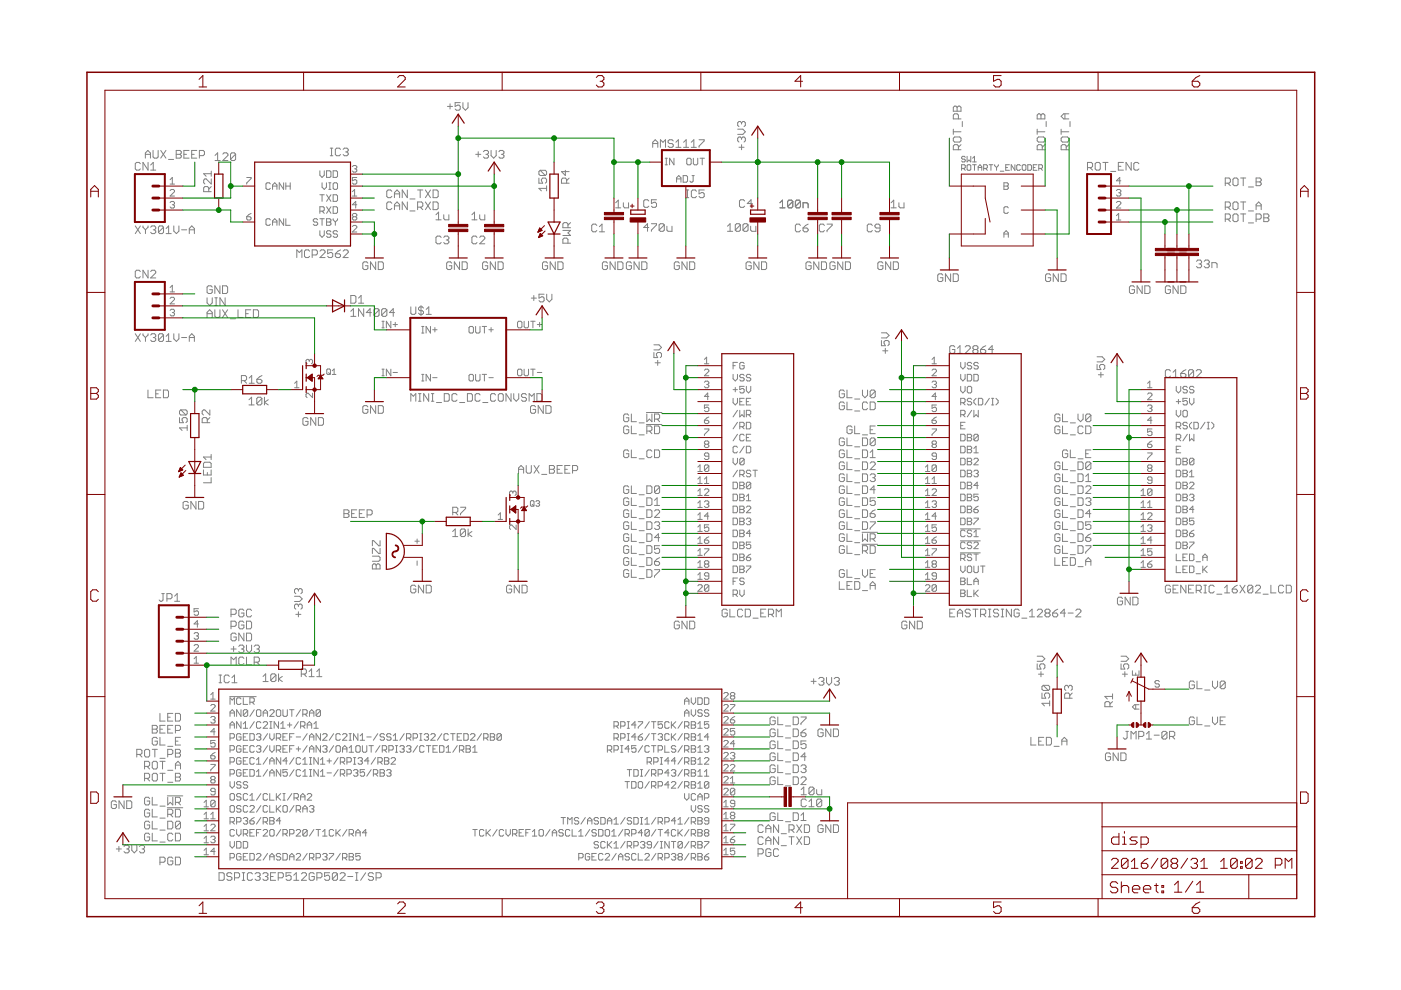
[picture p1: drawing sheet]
<svg xmlns="http://www.w3.org/2000/svg" width="297mm" height="210mm" viewBox="0 0 297 210" stroke-linecap="round" stroke-linejoin="round" font-family="sans-serif">
<g fill="none" stroke="#808080" stroke-width=".21">
<path d="M29.8 34.7l-.3-.3h-.6l-.2 .3v1.1l.2 .3h.6l.3-.3M30.8 32.7h1.1M30.8 33.5v-1.1l.5-.5 .6 .5v1.1M31.4 34.4v1.7l-1.1-1.7v1.7M31.9 36.1h1.1M31.9 35l.6-.6v1.7M32.4 31.9v1.4l.3 .2h.6l.2-.2v-1.4M34.1 31.9l1.1 1.6M35.2 31.9l-1.1 1.6M35.7 33.8h1.1M36.1 39h.9M36.1 38.1l.4-.5v1.4"/>
<path d="M37.4 32.7h.8M37.4 31.9h.8l.2 .3v.2l-.2 .3 .2 .3v.3l-.2 .2h-.8zM39 32.7h.5M40.1 31.9h-1.1v1.6h1.1M40.6 32.7h.6M41.7 31.9h-1.1v1.6h1.1M42.3 33h.8l.2-.3v-.5l-.2-.3h-.8v1.6M44.8 37.9v1.1l-1.1-1.1h-.3l-.2 .3v.5l.2 .3M44.8 39.6l-.5 .5M44.8 36.3v1.1M44.8 36.8h-1.6l.5 .6M45.6 33l.5-.6v1.6"/>
<path d="M45.6 34h1.1M47.2 32.7l.3-.3h.5l.3 .3v.3l-1.1 1h1.1M50 32.7v1.1l-.3 .2h-.6l-.2-.2M50 32.7l-.3-.3h-.6l-.2 .3v1.1M50 32.7l-1.1 1.1M52.3 37.6h.9v.3l-.9 .9v.2M57.3 39l-.2-.2h-.5l-.2 .2v.9l.2 .3h.5l.2-.3M57.8 39.5h.9M60.1 38.8v1.4l-.9-1.4v1.4M60.6 39.5h.9M60.6 38.8v1.4M61.5 38.8v1.4"/>
<path d="M67.8 36.2v.9l.5 .5 .4-.5v-.9M68.3 38.8v.9l.4 .5 .5-.5v-.9M69.2 36.2h.7l.3 .2v1l-.3 .2h-.7zM69.7 38.8h.5M69.9 38.8v1.4M70 33h.6M70 31.4h.6M70.3 31.4v1.6M70.6 36.2h.7l.3 .2v1l-.3 .2h-.7zM70.6 39l.3-.2h.4l.3 .2v.9l-.3 .3h-.4l-.3-.3zM72.2 31.7l-.3-.3h-.5l-.3 .3v1.1l.3 .2h.5l.3-.2M72.7 31.7l.3-.3h.6l.2 .3v.2l-.2 .3"/>
<path d="M73.3 32.2h.3M73.6 32.2l.2 .3v.3l-.2 .2h-.6l-.3-.2M74.7 35.3l.3-.2h.4l.2 .2-.2 .5M75.2 35.8h.2M75.4 35.8l.2 .2-.2 .5h-.4l-.3-.2M75.6 37.6h-.9v.7l.7-.2 .2 .2v.5l-.2 .2h-.4l-.3-.2M94.9 22.6h1M95.4 22v1.1M97.6 21.8h-1.1v.8l.5-.3h.3l.3 .3v.5l-.3 .3h-.5l-.3-.3M98.1 21.8v1l.6 .6 .5-.6v-1M100.9 32.7h1M101.4 32.2v1.1"/>
<path d="M102.5 32.2l.3-.3h.5l.3 .3v.2l-.3 .3M103 32.7h.3M103.3 32.7l.3 .3v.3l-.3 .2h-.5l-.3-.2M104.1 31.9v1.1l.6 .5 .5-.5v-1.1M105.8 32.2l.2-.3h.6l.2 .3v.2l-.2 .3M106.3 32.7h.3M106.6 32.7l.2 .3v.3l-.2 .2h-.6l-.2-.2M114.3 37.8v1h.8l-.3-.8 .3-.2h.5l.3 .2v.6l-.3 .2M114.5 36.1h1.1l.3 .3v.5l-.3 .3M114.5 36.1l-.2 .3v.5l.2 .3h1.1M114.5 36.1l1.1 1.1M115.9 39.9h-1.6l.5 .6"/>
<path d="M115.9 39.4v1.1M119.9 36.1v1.1l-.9-.8h1.7M120.1 38.8v-.8l-.2-.2h-.6l-.3 .2v.8h1.7M120.7 37.8l-.6 .5M138.4 31.2v-1l.5-.6 .6 .6v1M138.4 30.4h1.1M140 31.2v-1.6l.6 .6 .5-.6v1.6M141 33.5h.5M141 34.9h.5M141.3 33.5v1.4M142.7 29.9l-.2-.3h-.6l-.3 .3v.3l.3 .2h.6l.2 .3v.3l-.2 .2h-.6l-.3-.2M142.9 33.5v1.4l-.9-1.4v1.4"/>
<path d="M143.3 31.2h1.1M143.3 30.2l.5-.6v1.6M143.4 37.9h1M143.4 38.6v-.9l.5-.5 .5 .5v.9M144.8 37.2h.7l.3 .3v.9l-.3 .2h-.7zM144.9 31.2h1.1M144.9 30.2l.6-.6v1.6M145.8 33.5h.5l.2 .3v.9l-.2 .2h-.5l-.2-.2v-.9zM146.6 31.2h1M146.6 30.2l.5-.6v1.6M146.7 37.2h.5M147 37.2v1.2l-.3 .2-.4-.2"/>
<path d="M147 33.5v1.2l.2 .2h.5l.2-.2v-1.2M148.2 29.6h1.1v.3l-1.1 1.1v.2M148.4 33.5h1M148.9 33.5v1.4M156.4 27.4h1.1l.5 .5-.5 .6h-1.1M156.7 31.2h1.1M157.2 26v.3M157.2 29.3v.3M157.2 30.7v1M157.2 29.3l-.2-.3h-.3l-.3 .3v.5l.3 .3M157.2 26l-.2-.2h-.3l-.3 .2v.6l.3 .2M157.2 29.3l.3-.3h.3l.2 .3v.5l-.2 .3"/>
<path d="M157.2 26l.3-.2h.3l.2 .2v.6l-.2 .2M202.1 22.8l.3-.3h.3l.2 .3 .3-.3h.3l.3 .3v.8h-1.7zM202.1 27.4v1.1M202.1 27.9h1.7M202.4 29h1.1l.3 .3v.5l-.3 .3h-1.1l-.3-.3v-.5zM202.9 22.8v.8M203.2 25.2v-.8l-.3-.3h-.5l-.3 .3v.8h1.7M203.2 31.7v-.8l-.3-.2h-.5l-.3 .2v.8h1.7M203.8 30.7l-.6 .5M203.9 35.7h.5l.3-.2v-.4l-.3-.2h-.5v1.2M204 25.8v1M204.3 35.7l.4 .4"/>
<path d="M204.7 33.4l-.3-.3h-.3l-.2 .4 .2 .2h.3l.3 .4-.3 .2h-.3l-.2-.2M205 35.1l.2-.2h.4l.2 .2v.8l-.2 .2h-.4l-.2-.2zM205 33.1v1.2l.4-.4 .4 .4v-1.2M206.2 34.9h.8M206.2 33.5l.4-.4v1.2M206.2 34.3h.8M206.6 34.9v1.2M207.4 36.1v-.8l.4-.4 .4 .4v.8M207.4 35.5h.8M208.6 35.7h.5l.2-.2v-.4l-.2-.2h-.5v1.2M208.9 35.7l.4 .4M209.7 34.9h.8"/>
<path d="M210.1 34.9v1.2M210.9 34.9v.2l.4 .4M211.3 35.5v.6M211.7 34.9l-.4 .6M212.1 36.3h.7M212.9 38.8h.7l.2 .2-.2 .5 .2 .4-.2 .3h-.7zM212.9 39.5h.7M213.2 35.5h.4M214 34.9h-.8v1.2h.8M215.2 34.9v1.2l-.8-1.2v1.2M216.3 35.1l-.1-.2h-.4l-.2 .2v.8l.2 .2h.4l.1-.2M216.7 35.1l.2-.2h.4l.2 .2v.8l-.2 .2h-.4l-.2-.2z"/>
<path d="M217.9 34.9h.6l.2 .2v.8l-.2 .2h-.6zM219.1 35.5h.4M219.9 34.9h-.8v1.2h.8M219.9 24.4l.3-.3h.2l.3 .3 .3-.3h.3l.2 .3v.8h-1.6zM219.9 27.4v1.1M219.9 27.9h1.6M220.2 29h1.1l.2 .3v.5l-.2 .3h-1.1l-.3-.3v-.5zM220.2 35.7h.6l.2-.2v-.4l-.2-.2h-.6v1.2M220.6 35.7l.4 .4M220.7 24.4v.8M221 31.7v-.8l-.3-.2h-.5l-.3 .2v.8h1.6M221.5 30.7l-.5 .5"/>
<path d="M221.8 25.8v1M225 27.9h1.6M225 27.4v1.1M225.3 29h1l.3 .3v.5l-.3 .3h-1l-.3-.3v-.5zM225.8 24.1v1.1M226.1 31.7v-.8l-.3-.2h-.5l-.3 .2v.8h1.6M226.6 24.1h-1.1l-.5 .6 .5 .5h1.1M226.6 30.7l-.5 .5M226.9 25.8v1M230.6 35.5h.8l.2-.2v-.6l-.2-.3h-.8v1.7M231.1 35.5l.5 .6M232.5 34.4h.5l.3 .3v1.1l-.3 .3h-.5l-.3-.3v-1.1z"/>
<path d="M233.8 34.4h1.1M234.4 34.4v1.7M235.5 36.3h1.1M237.1 35.3h.6M237.6 38.3h-.9l.7-.7v1.4M238.2 34.4h-1.1v1.7h1.1M239.8 34.4v1.7l-1.1-1.7v1.7M241.5 34.7l-.3-.3h-.5l-.3 .3v1.1l.3 .3h.5l.3-.3M259.8 38.8h.8l.3-.2v-.6l-.3-.3h-.8v1.7M260.3 38.8l.6 .6M261.7 37.7h.5l.3 .3v1.1l-.3 .3h-.5l-.3-.3v-1.1zM263 37.7h1.1"/>
<path d="M263.6 37.7v1.7M264.7 39.6h1.1M266.3 37.7h.8l.3 .3v.3l-.3 .3 .3 .2v.3l-.3 .3h-.8zM266.3 38.6h.8M28.7 47.9l1.1 1.6M29.8 47.9l-1.1 1.6M29.8 57.6l-.3-.3h-.6l-.2 .3v1.1l.2 .2h.6l.3-.2M30.3 47.9v.3l.5 .5M30.8 48.7v.8M31.4 57.3v1.6l-1.1-1.6v1.6M31.4 47.9v.3l-.6 .5M31.9 48.2l.3-.3h.6l.2 .3v.3l-.2 .2"/>
<path d="M31.9 57.6l.3-.3h.6l.2 .3v.2l-1.1 1.1h1.1M32.5 48.7h.3M32.8 48.7l.2 .3v.3l-.2 .2h-.6l-.3-.2M34.7 48.2l-.3-.3h-.6l-.2 .3v1.1M34.7 48.2v1.1l-.3 .2h-.6l-.2-.2M34.7 48.2l-1.1 1.1M35.2 48.5l.6-.6v1.6M35.2 49.5h1.1M36.1 40.4l.2-.2h.5l.2 .2v.2l-.9 1h.9M36.1 42.9l.2-.2h.5l.2 .2-.2 .5M36.5 43.4h.3M36.8 43.4l.2 .2-.2 .5h-.5l-.2-.2"/>
<path d="M36.9 47.9v1.1l.5 .5 .5-.5v-1.1M38.5 48.7h1.1M40.1 49.5v-1l.6-.6 .5 .6v1M40.1 48.7h1.1M44.3 40.6v-.8l-.3-.2h-.6l-.2 .2v.8h1.6M52.3 46h.7l.2 .4-.2 .3h-.5l-.2-.3zM53.2 45.3l-.9 .7M57.3 46.6l-.2-.2h-.5l-.2 .2v.9l.2 .3h.5l.2-.3M57.8 47.8v-1l.5-.4 .4 .4v1M57.8 40.2v-1l.5-.4 .4 .4v1M57.8 47.1h.9M60.1 46.4v1.4l-.9-1.4v1.4"/>
<path d="M60.6 46.4v1.4h.9M62.9 54.6v-1.6l.6 .5 .5-.5v1.6M65.6 53.3l-.2-.3h-.6l-.2 .3v1l.2 .3h.6l.2-.3M66.2 54.1h.8l.3-.3v-.5l-.3-.3h-.8v1.6M67.4 46.6l-.3-.2h-.4l-.3 .2 .3 .5h.4l.3 .2-.3 .5h-.4l-.3-.3M67.8 44.8h.7l.2-.3v-.4l-.2-.3h-.7v1.4M67.8 48.9v.9l.5 .5 .4-.5v-.9M67.8 46.4h.9M67.8 41.3h.9M67.8 53.3l.3-.3h.5l.3 .3v.2l-1.1 1.1h1.1M68.3 41.3v1.4M68.3 46.4v1.4"/>
<path d="M68.3 44.8l.4 .4M69.2 46.4h.7l.3 .2-.3 .5 .3 .4-.3 .3h-.7zM69.2 43.8l1 1.4M69.2 47.1h.7M69.2 41.3l1 1.4M69.7 40.2h.5M70.2 49.1l-.3-.2h-.4l-.3 .5 .3 .2h.4l.3 .5-.3 .2h-.4l-.3-.2M70.2 43.8l-1 1.4M70.2 41.3l-1 1.4M70.5 53h-1v.8l.5-.3h.3l.2 .3v.5l-.2 .3h-.6l-.2-.3M70.6 41.3h.7l.3 .2v1l-.3 .2h-.7zM70.6 43.8h.7l.3 .3v.9l-.3 .2h-.7z"/>
<path d="M70.6 46.4v.2l.5 .5M71.1 53.8h.8l.3 .3v.2l-.3 .3h-.5l-.3-.3zM71.1 47.1v.7M71.6 46.4v.2l-.5 .5M71.6 49.1l-.3-.2h-.4l-.3 .2 .3 .5h.4l.3 .2-.3 .5h-.4l-.3-.2M72.2 53l-.6 .3-.5 .5M72.7 53.3l.3-.3h.6l.2 .3v.2l-1.1 1.1h1.1M74.7 48l.3-.2h.4l.2 .2v.3l-.9 .9h.9M74.7 40.6l.5-.4v1.4M74.7 41.6h.9M75 46l-.3-.3 .3-.4h.4l.2 .2-.2 .5M75 46l-.3 .2 .3 .5h.4l.2-.3-.2-.4"/>
<path d="M75 46h.4M75.6 43.4h-.9l.7-.7v1.4M78 55.8l-.3-.3h-.5l-.3 .3v1.1l.3 .2h.5l.3-.2v-.6h-.5M79.7 55.5v1.6l-1.2-1.6v1.6M80.2 55.5h.8l.3 .3v1.1l-.3 .2h-.8zM83.1 43.1l-.3-.3h-.5l-.3 .3v1.1l.3 .2h.5l.3-.2M83.1 40.6l-.3-.3h-.5l-.3 .3v1l.3 .3h.5l.3-.3M83.6 44.4v-1l.6-.6 .5 .6v1M83.6 41.9v-1.1l.6-.5 .5 .5v1.1M83.6 41.1h1.1M83.6 43.6h1.1M86.4 40.3v1.6l-1.1-1.6v1.6"/>
<path d="M86.4 42.8v1.6l-1.1-1.6v1.6M86.9 42.2h1.1M86.9 44.7h1.1M88.5 43.9h.9l.2-.3v-.5l-.2-.3h-.9v1.6M88.5 40.3h1.1M89.1 40.3v1.6M89.1 43.9l.5 .5M90.2 40.3l1.1 1.6M90.2 42.8l1.1 1.6M91.3 40.3l-1.1 1.6M91.3 42.8l-1.1 1.6M91.8 40.3h.8l.3 .3v1l-.3 .3h-.8z"/>
<path d="M91.8 42.8h.8l.3 .3v1.1l-.3 .2h-.8zM92.4 46.6h1.1M92.4 45.5l.6-.5v1.6M93.5 50.3l-.2-.2h-.6l-.3 .2v1.1l.3 .3h.6l.2-.3M94.1 45.5v.8l.2 .3h.9v-1.1M94.1 50.3l.2-.2h.6l.3 .2v.3l-.3 .3M94.6 50.9h.3M94.9 50.9l.3 .3v.2l-.3 .3h-.6l-.2-.3M95.8 55.8l-.3-.3h-.5l-.3 .3v1.1l.3 .2h.5l.3-.2v-.6h-.6M97.4 55.5v1.6l-1.1-1.6v1.6M98 55.5h.8l.3 .3v1.1l-.3 .2h-.8zM100.1 45.5l.5-.5v1.6"/>
<path d="M100.1 46.6h1M101.1 50.3l-.2-.2h-.6l-.2 .2v1.1l.2 .3h.6l.2-.3M101.7 45.5v.8l.3 .3h.8v-1.1M101.7 50.3l.3-.2h.5l.3 .2v.3l-1.1 1.1h1.1M103.4 55.8l-.3-.3h-.5l-.3 .3v1.1l.3 .2h.5l.3-.2v-.6h-.5M105 55.5v1.6l-1.1-1.6v1.6M105.6 55.5h.8l.3 .3v1.1l-.3 .2h-.8zM116.1 55.8l-.3-.3h-.5l-.3 .3v1.1l.3 .2h.5l.3-.2v-.6h-.6M117.7 55.5v1.6l-1.1-1.6v1.6M118.3 55.5h.8l.3 .3v1.1l-.3 .2h-.8zM119.3 48.9h1.7l-.6 .5 .6 .5h-1.7M120.4 48.3v-.8l-.3-.3h-.5l-.3 .3v.8h1.7"/>
<path d="M120.4 51.6v-.8l-.3-.3h-.5l-.3 .3v.8h1.7M121 47.2l-.6 .6M126.5 47.8l-.2-.3h-.6l-.2 .3v1.1l.2 .2h.6l.2-.2M127.1 49.1h1.1M127.1 48.1l.5-.6v1.6M128.8 55.8l-.3-.3h-.5l-.3 .3v1.1l.3 .2h.5l.3-.2v-.6h-.6M130.4 55.5v1.6l-1.1-1.6v1.6M130.5 44.1h1.1M130.5 43l.6-.6v1.7M131 55.5h.8l.3 .3v1.1l-.3 .2h-.8zM132.2 43v.8l.2 .3h.9v-1.1M133.9 55.8l-.3-.3h-.5l-.3 .3v1.1l.3 .2h.5l.3-.2v-.6h-.6"/>
<path d="M135.5 55.5v1.6l-1.1-1.6v1.6M136.1 55.5h.8l.3 .3v1.1l-.3 .2h-.8zM137.6 48.2h-1.1l.8-.8v1.6M137.6 42.6l-.3-.2h-.6l-.2 .2v1.1l.2 .3h.6l.3-.3M138.1 47.4h1.1v.3l-1.1 1.1v.2M139.2 42.4h-1.1v.8l.6-.3h.2l.3 .3v.5l-.3 .3h-.5l-.3-.3M140.8 47.7v1.1l-.2 .2h-.6l-.3-.2M140.8 47.7l-.2-.3h-.6l-.3 .3v1.1M140.8 47.7l-1.1 1.1M141.4 48v.8l.2 .2h.9v-1M144 55.8l-.2-.3h-.6l-.2 .3v1.1l.2 .2h.6l.2-.2v-.6h-.5M145.5 41.9h.5"/>
<path d="M145.5 40.3h.5M145.7 55.5v1.6l-1.1-1.6v1.6M145.8 40.3v1.6M146.2 55.5h.8l.3 .3v1.1l-.3 .2h-.8zM147.7 40.6l-.3-.3h-.5l-.3 .3v1l.3 .3h.5l.3-.3M149.3 40.3h-1.1v.8l.6-.3h.2l.3 .3v.5l-.3 .3h-.5l-.3-.3M154.2 48l.6-.6v1.6M154.2 49h1.1M157 47.7v1.1l-.3 .2h-.5l-.3-.2M157 47.7l-.3-.3h-.5l-.3 .3v1.1M157 47.7l-1.1 1.1M157.9 42.6l-.3-.2h-.5l-.3 .2v1.1l.3 .3h.5l.3-.3"/>
<path d="M158.6 47.7v1.1l-.3 .2h-.5l-.3-.2M158.6 47.7l-.3-.3h-.5l-.3 .3v1.1M158.6 47.7l-1.1 1.1M159.2 48v.8l.2 .2h.9v-1M159.3 55.8l-.3-.3h-.5l-.3 .3v1.1l.3 .2h.5l.3-.2v-.6h-.6M159.5 43.2h-1.1l.8-.8v1.6M160.9 55.5v1.6l-1.1-1.6v1.6M161.5 55.5h.8l.2 .3v1.1l-.2 .2h-.8zM165.4 43l.5-.6v1.7M165.4 44.1h1M168.1 42.7v1.1l-.3 .3h-.5l-.3-.3M168.1 42.7l-.3-.3h-.5l-.3 .3v1.1"/>
<path d="M168.1 42.7l-1.1 1.1M169.7 42.7v1.1l-.3 .3h-.5l-.3-.3M169.7 42.7l-.3-.3h-.5l-.3 .3v1.1M169.7 47.8l-.3-.3h-.5l-.3 .3v1.1l.3 .2h.5l.3-.2M169.7 42.7l-1.1 1.1M170.3 44.1v-1.1h.8l.2 .3v.8M170.3 48.3h.8l.2 .3v.3l-.2 .2h-.6l-.2-.2zM171.3 47.5l-1 .8M172 55.8l-.3-.3h-.5l-.3 .3v1.1l.3 .2h.5l.3-.2v-.6h-.6M173.6 55.5v1.6l-1.1-1.6v1.6M174.2 55.5h.8l.2 .3v1.1l-.2 .2h-.8zM174.8 47.8l-.3-.3h-.5l-.3 .3v1.1l.3 .2h.5l.3-.2"/>
<path d="M175.3 47.5h1.1v.3l-1.1 1.1v.2M177.1 55.8l-.3-.3h-.6l-.2 .3v1.1l.2 .2h.6l.3-.2v-.6h-.6M178.7 55.5v1.6l-1.1-1.6v1.6M179.2 55.5h.8l.3 .3v1.1l-.3 .2h-.8zM185 47.8l-.3-.3h-.6l-.2 .3v1.1l.2 .2h.6l.3-.2M186.6 48.3h-.8l-.3-.2v-.3l.3-.3h.5l.3 .3v1.1l-.3 .2h-.5l-.3-.2M187.2 55.8l-.3-.3h-.5l-.3 .3v1.1l.3 .2h.5l.3-.2v-.6h-.5M188.8 55.5v1.6l-1-1.6v1.6M188.9 44.1h1.1M188.9 43l.6-.6v1.7M189.4 55.5h.8l.3 .3v1.1l-.3 .2h-.8zM190.6 43v.8l.3 .3h.8v-1.1"/>
<path d="M199.9 58.3l-.3-.2h-.5l-.3 .2v1.1l.3 .3h.5l.3-.3v-.5h-.5M201.5 58.1v1.6l-1.1-1.6v1.6M202.1 58.1h.8l.3 .2v1.1l-.3 .3h-.8zM212.9 50.3v-.9l.4-.5 .5 .5v.9M212.9 49.6h.9M213.8 44.1l-.2-.3h-.5l-.2 .3v.9l.2 .2h.5l.2-.2M222.8 58.3l-.3-.2h-.5l-.3 .2v1.1l.3 .3h.5l.3-.3v-.5h-.6M224.4 58.1v1.6l-1.1-1.6v1.6M225 58.1h.8l.2 .2v1.1l-.2 .3h-.8zM236.7 40.4l.2-.2h.5l.2 .2-.2 .5M236.7 42.9l.2-.2h.5l.2 .2v.3l-.9 .9h.9M236.7 46.7h.9"/>
<path d="M236.7 45.7l.5-.4v1.4M237.2 40.9h.2M237.4 40.9l.2 .2-.2 .5h-.5l-.2-.3M253.7 55.4l.2-.3h.6l.3 .3v.3l-.3 .3M254.2 56h.3M254.5 56l.3 .2v.3l-.3 .3h-.6l-.2-.3M255.3 55.4l.3-.3h.5l.3 .3v.3l-.3 .3M255.9 56h.2M256.1 56l.3 .2v.3l-.3 .3h-.5l-.3-.3M256.9 56.8v-1.1h.9l.2 .3v.8M259.8 46.5h.8l.3-.3v-.6l-.3-.2h-.8v1.6M259.8 43.9h.8l.3-.3v-.5l-.3-.3h-.8v1.6"/>
<path d="M260.3 46.5l.6 .5M260.3 43.9l.6 .5M261.4 43.1l.3-.3h.5l.3 .3v1.1l-.3 .2h-.5l-.3-.2zM261.4 45.6l.3-.2h.5l.3 .2v1.1l-.3 .3h-.5l-.3-.3zM263 42.8h1.1M263 45.4h1.1M263.6 42.8v1.6M263.6 45.4v1.6M264.7 44.7h1.1M264.7 47.3h1.1M266.3 46.5h.8l.3-.3v-.6l-.3-.2h-.8v1.6M266.3 43.6h1.1"/>
<path d="M266.3 44.4v-1l.6-.6 .5 .6v1M267.9 45.4h.9l.2 .2v.3l-.2 .3 .2 .3v.2l-.2 .3h-.9zM267.9 46.2h.9M28.7 70.8l1.1 1.6M29.8 70.8l-1.1 1.6M30.3 70.8v.2l.5 .6M30.8 71.6v.8M31.4 70.8v.2l-.6 .6M31.9 71l.3-.2h.6l.2 .2v.3l-.2 .3M32.5 71.6h.3M32.8 71.6l.2 .2v.3l-.2 .3h-.6l-.3-.3M34.7 71l-.3-.2h-.6l-.2 .2v1.1"/>
<path d="M34.7 71v1.1l-.3 .3h-.6l-.2-.3M34.7 71l-1.1 1.1M35.2 72.4h1.1M35.2 71.3l.6-.5v1.6M36.1 61l.4-.5v1.4M36.1 65.8l.2-.2h.5l.2 .2-.2 .5M36.1 63.3l.2-.3h.5l.2 .3v.2l-.9 .9h.9M36.1 61.9h.9M36.5 66.3h.3M36.8 66.3l.2 .2-.2 .5h-.5l-.2-.3M36.9 70.8v1l.5 .6 .5-.6v-1M38.5 71.6h1.1"/>
<path d="M40.1 71.6h1.1M40.1 72.4v-1.1l.6-.5 .5 .5v1.1M43.9 63.1v1.1l.5 .6 .6-.6v-1.1M43.9 67.3v-1.1l.5-.5 .6 .5v1.1M43.9 66.5h1.1M45 60.9l-.3-.3h-.5l-.3 .3v1.1l.3 .2h.5l.3-.2v-.6h-.6M45.6 65.7v1.3l.2 .3h.6l.2-.3v-1.3M45.6 64.8h.5M45.6 63.1h.5M45.8 63.1v1.7M46.6 60.6v1.6l-1-1.6v1.6M47.2 60.6h.8l.3 .3v1.1l-.3 .2h-.8z"/>
<path d="M47.2 65.7l1.1 1.6M47.7 63.1v1.7l-1.1-1.7v1.7M48.3 65.7l-1.1 1.6M48.8 67.6h1.1M50.5 65.7v1.6h1M52.1 66.5h.5M53.2 65.7h-1.1v1.6h1.1M53.7 65.7h.8l.3 .3v1l-.3 .3h-.8zM55.5 79.6l-1 .8M65.6 76.4v.3M65.6 76.4l.2-.2 .5 .2v.5l-.3 .2M65.6 76.4l-.3-.2-.4 .2v.5l.2 .2"/>
<path d="M69.3 78.4l.2-.2h.4l.2 .2v.8l-.2 .2h-.4l-.2-.2zM69.7 79l.4 .4M70.4 79.4h.8M70.4 78.6l.4-.4v1.2M74.4 66l.5-.6v1.7M74.4 67.1h1.1M74.4 62.7h.8l.3 .2v1.1l-.3 .3h-.8zM76 64.3h1.1M76 63.2l.6-.5v1.6M77.1 65.4v1.7l-1.1-1.7v1.7M78.7 66.3h-1l.8-.9v1.7M80.4 65.7v1.1l-.3 .3h-.5l-.3-.3"/>
<path d="M80.4 65.7l-.3-.3h-.5l-.3 .3v1.1M80.4 65.7l-1.1 1.1M81 69.5h.4M81 68.1h.4M81 79.7h.4M81 78.3h.4M81.2 68.1v1.4M81.2 78.3v1.4M82 65.7v1.1l-.3 .3h-.5l-.3-.3M82 65.7l-.3-.3h-.5l-.3 .3v1.1M82 65.7l-1.1 1.1M82.9 68.1v1.4l-1-1.4v1.4"/>
<path d="M82.9 78.3v1.4l-1-1.4v1.4M83.3 68.8h1M83.3 79h1M83.7 66.3h-1.1l.8-.9v1.7M83.8 68.3v1M87.1 65.1v1.3l.3 .3h.5l.3-.3v-1.3M89.3 64.8v2.1M89.4 79.4h.5M89.4 70.6h.5M89.4 69.2h.5M89.6 69.2v1.4M89.6 79.4v1.4"/>
<path d="M89.8 65.3l-.3-.2h-.5l-.3 .2v.3l.3 .3h.5l.3 .2v.3l-.3 .3h-.5l-.3-.3M90.4 65.6l.5-.5v1.6M90.4 66.7h1M91.3 69.2v1.4l-1-1.4v1.4M91.3 79.4v1.4l-1-1.4v1.4M91.7 69.9h1M92.2 69.4v1M99.4 69.4l.3-.2h.4l.3 .2v1l-.3 .2h-.4l-.3-.2zM99.4 79.6l.3-.2h.4l.3 .2v.9l-.3 .3h-.4l-.3-.3zM100.8 69.2v1.2l.3 .2h.4l.3-.2v-1.2M100.8 79.4v1.1l.3 .3h.4l.3-.3v-1.1M102.2 79.4h1"/>
<path d="M102.2 69.2h1M102.7 69.2v1.4M102.7 79.4v1.4M103.7 69.9h.9M104.1 69.4v1M109.7 68.3l.3-.2h.4l.3 .2v1l-.3 .2h-.4l-.3-.2zM109.7 78.5l.3-.2h.4l.3 .2v.9l-.3 .3h-.4l-.3-.3zM111.1 78.3v1.1l.3 .3h.4l.3-.3v-1.1M111.1 68.1v1.2l.3 .2h.4l.3-.2v-1.2M112.5 68.1h1M112.5 78.3h1M112.6 63.2h1.1"/>
<path d="M113 68.1v1.4M113 78.3v1.4M113.2 62.7v1M113.9 68.8h1M113.9 79h1M114.4 68.3v1M115.4 62.4h-1.1v.8l.5-.3h.3l.3 .3v.5l-.3 .3h-.5l-.3-.3M115.9 62.4v1.1l.6 .5 .5-.5v-1.1M138.6 74.7v1.1h.8l-.2-.5v-.3l.2-.3h.6l.3 .3v.6l-.3 .2M138.6 73.1h1.1l.6 .6-.6 .5h-1.1M138.9 76.9h1.1M139.4 76.4v1.1"/>
<path d="M149.4 78.5l.2-.2h.5l.2 .2v.2l-.9 1h.9M149.4 76.2l.4-.5v1.4M149.4 77.1h.9M155.4 79.4v.9l.5 .5 .5-.5v-.9M155.4 77.5h.5M156.4 76.8h-1v1.4M157.8 79.6l-.3-.2h-.4l-.3 .4 .3 .3h.4l.3 .4-.3 .3h-.4l-.3-.3M157.8 77.1l-.3-.3h-.4l-.3 .3v.9l.3 .2h.4l.3-.2v-.5h-.5M159.2 79.6l-.3-.2h-.4l-.3 .4 .3 .3h.4l.3 .4-.3 .3h-.4l-.3-.3M186.9 72.2v1.1h.8l-.3-.6v-.2l.3-.3h.5l.3 .3v.5l-.3 .3M186.9 70.6h1.1l.5 .5-.5 .5h-1.1M187.2 74.4h1"/>
<path d="M187.7 73.9v1M197.6 78.5l.2-.2h.5l.2 .2v.2l-.9 1h.9M197.6 76.2l.5-.5v1.4M197.6 77.1h.9M202.4 73.6l-.2-.3h-.6l-.2 .3v1.1l.2 .2h.6l.2-.2v-.6h-.5M203 74.9h1.1M203 73.9l.5-.6v1.6M203.7 76.8v1l.5 .4 .4-.4v-1M203.7 79.4v.9l.5 .5 .4-.5v-.9M204.6 73.6l.3-.3h.5l.3 .3v.3l-1.1 1h1.1M205.1 79.4h.7l.2 .2v.9l-.2 .3h-.7zM206 77.1l-.2-.3h-.5l-.2 .5 .2 .2h.5l.2 .5-.2 .2h-.5l-.2-.2"/>
<path d="M206.5 79.4h.7l.2 .2v.9l-.2 .3h-.7zM206.5 74.1l-.2-.2v-.3l.2-.3h.6l.2 .3v.3l-.2 .2M206.5 74.1l-.2 .3v.3l.2 .2h.6l.2-.2v-.3l-.2-.3M206.5 74.1h.6M207.4 77.1l-.2-.3h-.5l-.2 .3 .2 .4h.5l.2 .3-.2 .4h-.5l-.2-.2M207.9 74.1h.8l.3 .3v.3l-.3 .2h-.5l-.3-.2zM209 73.3l-1.1 .8M210.6 74.1h-1.1l.9-.8v1.6M232.6 77.3v1.1h.8l-.3-.8 .3-.3h.6l.2 .3v.5l-.2 .3M232.6 75.6h1.1l.5 .6-.5 .5h-1.1M232.9 79.5h1.1M233.4 78.9v1.1"/>
<path d="M240.5 60.9l-.2-.3h-.6l-.2 .3v1.1l.2 .2h.6l.2-.2v-.6h-.5M242.2 60.6v1.6l-1.1-1.6v1.6M242.7 60.6h.8l.3 .3v1.1l-.3 .2h-.8zM248.2 60.9l-.3-.3h-.5l-.3 .3v1.1l.3 .2h.5l.3-.2v-.6h-.6M248.2 78.7l-.3-.3h-.5l-.3 .3v1l.3 .3h.5l.3-.3M248.7 78.9l.6-.5v1.6M249.8 60.6v1.6l-1.1-1.6v1.6M250.3 60.6h.9l.2 .3v1.1l-.2 .2h-.9zM250.3 79.2h.9l.2 .3v.2l-.2 .3h-.6l-.3-.3zM251.4 78.4l-1.1 .8M253.1 78.7l-.3-.3h-.5l-.3 .3v1M253.1 78.7v1l-.3 .3h-.5l-.3-.3"/>
<path d="M253.1 78.7l-1.1 1M253.6 78.7l.3-.3h.5l.3 .3v.2l-1.1 1.1h1.1M31.4 82.7v1.6h1.1M33 83.5h.5M34.1 82.7h-1.1v1.6h1.1M34.6 82.7h.9l.2 .3v1.1l-.2 .2h-.9zM38.1 88.5v1.1h.8l-.3-.5v-.3l.3-.3h.5l.3 .3v.6l-.3 .2M38.3 86.9h1.1l.3 .3v.5l-.3 .3M38.3 86.9l-.2 .3v.5l.2 .3h1.1M38.3 86.9l1.1 1.1M39.7 90.7h-1.6l.5 .6M39.7 90.2v1.1"/>
<path d="M43.1 98.3l.3-.3h1.1l.3 .3v.8h-1.7zM43.1 99.6v1.1h1.7v-1.1M43.9 89.6v-.8l-.2-.3h-.6l-.2 .3v.8h1.6M44.5 86.9v1.1l-1.1-1.1h-.3l-.2 .3v.5l.2 .3M44.5 88.5l-.6 .6M44.8 96.4v1.1M44.8 96.9h-1.7l.6 .6M51.2 80.7h.8l.3-.3v-.5l-.3-.3h-.8v1.7M51.7 80.7l.6 .6M52.8 84.8l.5-.6v1.7M52.8 85.9h1.1M52.8 80.2l.6-.6v1.7"/>
<path d="M52.8 81.3h1.1M54.5 80.4h.8l.2 .3v.3l-.2 .3h-.6l-.2-.3zM55.5 84.5v1.1l-.3 .3h-.5l-.3-.3M55.5 84.5l-.3-.3h-.5l-.3 .3v1.1M55.5 84.5l-1.1 1.1M56.1 84.2v1.7M56.9 84.8l-.8 .5 .8 .6M62.5 81.3l.4-.5v1.4M62.5 82.2h.9M65.3 88.8l-.3-.3h-.5l-.3 .3v1.1l.3 .3h.5l.3-.3v-.6h-.5M66.3 83.4v.9l-1-.9h-.2l-.2 .2v.5l.2 .2M67 88.5v1.7l-1.1-1.7v1.7"/>
<path d="M67.5 88.5h.8l.3 .3v1.1l-.3 .3h-.8zM78 86.3l-.3-.3h-.5l-.3 .3v1.1l.3 .2h.5l.3-.2v-.6h-.5M79.7 86v1.6l-1.2-1.6v1.6M80.2 86h.8l.3 .3v1.1l-.3 .2h-.8zM87.1 85.1v-1.6l.5 .5 .6-.5v1.6M88.7 85.1h.6M88.7 83.5h.6M89 83.5v1.6M89.4 80.8h.5M90.9 83.5v1.6l-1.1-1.6v1.6M91.5 85.1h.5M91.5 83.5h.5"/>
<path d="M91.7 83.5v1.6M91.7 80.1h1M92.5 85.3h1.1M94.2 83.5h.8l.2 .2v1.1l-.2 .3h-.8zM96.9 83.7l-.3-.2h-.5l-.3 .2v1.1l.3 .3h.5l.3-.3M97.5 85.3h1M99.1 83.5h.8l.3 .2v1.1l-.3 .3h-.8zM101.8 83.7l-.3-.2h-.5l-.3 .2v1.1l.3 .3h.5l.3-.3M102.4 85.3h1M103.7 80.1h.9M105.1 83.7l-.3-.2h-.5l-.3 .2v1.1l.3 .3h.5l.3-.3M105.9 83.5h.5l.3 .2v1.1l-.3 .3h-.5l-.3-.3v-1.1z"/>
<path d="M108.4 83.5v1.6l-1.1-1.6v1.6M108.9 83.5v1l.6 .6 .5-.6v-1M109.9 99.5h1.1M111.6 98.7v1.4l.2 .2h.6l.2-.2v-1.4M111.6 83.7l-.2-.2h-.6l-.2 .2v.3l.2 .3h.6l.2 .2v.3l-.2 .3h-.6l-.2-.3M112.2 85.1v-1.6l.5 .5 .6-.5v1.6M113.2 98.7l1.1 1.6M113.6 86.3l-.3-.3h-.5l-.3 .3v1.1l.3 .2h.5l.3-.2v-.6h-.6M113.8 83.5h.8l.3 .2v1.1l-.3 .3h-.8zM114.3 98.7l-1.1 1.6M115.2 86v1.6l-1.1-1.6v1.6M115.7 86h.9l.2 .3v1.1l-.2 .2h-.9z"/>
<path d="M116.5 99.5h.8M116.5 98.7h.8l.3 .3v.2l-.3 .3 .3 .3v.3l-.3 .2h-.8zM118.1 99.5h.6M119.2 98.7h-1.1v1.6h1.1M119.8 99.5h.5M120.8 98.7h-1v1.6h1M121.4 99.8h.8l.3-.3v-.5l-.3-.3h-.8v1.6M133.3 95.7l-.3-.3h-.5l-.3 .3v1.1l.3 .2h.5l.3-.2v-.6h-.5M133.3 88.1l-.3-.3h-.5l-.3 .3v1l.3 .3h.5l.3-.3v-.5h-.5M133.3 90.6l-.3-.3h-.5l-.3 .3v1.1l.3 .2h.5l.3-.2v-.6h-.5M133.9 87.8v1.6h1M133.9 90.3v1.6h1"/>
<path d="M133.9 95.4v1.6h1M135.5 89.7h1.1M135.5 92.2h1.1M135.5 97.3h1.1M137.1 87.5h3.2M137.1 90h3.2M137.1 91.4h.8l.3-.3v-.5l-.3-.3h-.8v1.6M137.1 87.8v1.6l.6-.5 .5 .5v-1.6M137.7 91.4l.5 .5M138.2 95.7l-.3-.3h-.5l-.3 .3v1.1l.3 .2h.5l.3-.2M138.8 88.9h.8l.2-.3v-.5l-.2-.3h-.8v1.6M138.8 90.3h.8l.2 .3v1.1l-.2 .2h-.8z"/>
<path d="M138.8 95.4h.8l.2 .3v1.1l-.2 .2h-.8zM139.3 88.9l.5 .5M148 99l.4-.4v1.4M148 100h.9M149.4 81l.2-.2h.5l.2 .2-.2 .5M149.4 89.1h.7l.2 .5-.2 .2h-.5l-.2-.2zM149.4 91h.9v.2l-.9 .9v.3M149.6 94.2l-.2-.2 .2-.5h.5l.2 .2-.2 .5M149.6 94.2l-.2 .2 .2 .5h.5l.2-.2-.2-.5M149.6 94.2h.5M149.8 81.5h.3M150.1 81.5l.2 .2-.2 .5h-.5l-.2-.2"/>
<path d="M150.3 85.9h-.9v.7l.4-.3 .5 .3v.4l-.2 .3h-.5l-.2-.3M150.3 96.7h-.7l-.2-.2 .2-.5h.5l.2 .3v.9l-.2 .2h-.5l-.2-.2M150.3 98.8v.9l-.2 .3h-.5l-.2-.3M150.3 98.8l-.2-.2h-.5l-.2 .2v.9M150.3 84.1h-.9l.7-.8v1.5M150.3 88.4l-.9 .7M150.3 98.8l-.9 .9M155.4 84.5v.9l.5 .5 .5-.5v-.9M155.4 97.2v.9l.5 .5 .5-.5v-.9M155.4 82.6h1M155.9 82.1v1M156.4 94.8l-.3-.2h-.4l-.3 .2v1l.3 .2h.4l.3-.2"/>
<path d="M156.4 87l-1 1.4M156.4 89.5l-1 1.4M156.4 92.1l-1 1.4M156.4 99.7l-1 1.4M156.8 90.5h.7l.3-.3v-.4l-.3-.3h-.7v1.4M156.8 85.2h.5M156.8 87v1.4l.5-.5 .5 .5v-1.4M157.3 90.5l.5 .4M157.8 97.4l-.3-.2h-.4l-.3 .2v.9M157.8 84.5h-1v1.4h1M157.8 81.9h-1v.7l.5-.2 .5 .2v.5l-.3 .2h-.4l-.3-.2M157.8 92.3l-.3-.2h-.4l-.3 .2v.9l.3 .3h.4l.3-.3"/>
<path d="M157.8 97.4l-1 .9M157.8 97.4v.9l-.3 .3h-.4l-.3-.3M157.8 94.6l-1 1.4M158.2 81.9v.9l.5 .5 .5-.5v-.9M158.2 87.9h.7l.3-.2v-.5l-.3-.2h-.7v1.4M158.2 89.5h.7l.3 .3v.9l-.3 .2h-.7zM158.2 94.6h.7l.3 .2v1l-.3 .2h-.7zM158.2 92.8h.5M158.2 85.2h.5M158.7 87.9l.5 .5M159.2 99.9l-.3-.2h-.4l-.3 .5 .3 .2h.4l.3 .5-.3 .2h-.4l-.3-.2M159.2 84.5h-1v1.4h1"/>
<path d="M159.2 92.1h-1v1.4h1M159.6 99.7h1M160.1 99.7v1.4M179 83l-.2-.3h-.6l-.3 .3v1.1l.3 .2h.6l.2-.2v-.6h-.5M179 85.5l-.2-.3h-.6l-.3 .3v1.1l.3 .3h.6l.2-.3v-.6h-.5M179 93.1l-.2-.2h-.6l-.3 .2v1.1l.3 .3h.6l.2-.3v-.5h-.5M179 95.7l-.2-.3h-.6l-.3 .3v1.1l.3 .2h.6l.2-.2v-.6h-.5M179 98.2l-.2-.3h-.6l-.3 .3v1.1l.3 .3h.6l.2-.3v-.6h-.5M179.6 82.7v1.6h1.1M179.6 85.2v1.7h1.1M179.6 92.9v1.6h1.1M179.6 95.4v1.6h1.1"/>
<path d="M179.6 97.9v1.7h1.1M180.7 90.6l-.3-.3h-.5l-.3 .3v1.1l.3 .2h.5l.3-.2v-.6h-.6M181.2 90.3v1.6h1.1M181.2 97.3h1.1M181.2 87.1h1.1M181.2 94.7h1.1M181.2 99.8h1.1M181.2 84.6h1.1M182.9 92.9h.8l.2 .2v1.1l-.2 .3h-.8zM182.9 97.9h.8l.2 .3v1.1l-.2 .3h-.8zM182.9 95.4h.8l.2 .3v1.1l-.2 .2h-.8zM182.9 82.7v1.1l.5 .5 .5-.5v-1.1"/>
<path d="M182.9 92.2h1M183.9 85.5l-.2-.3h-.6l-.2 .3v1.1l.2 .3h.6l.2-.3M184.5 85.2h.8l.3 .3v1.1l-.3 .3h-.8zM184.5 98.2l.3-.3h.5l.3 .3v.3l-1.1 1.1h1.1M184.5 91.1h.5M184.5 97h1.1M184.5 95.9l.5-.5v1.6M185.6 83v1.1l-.3 .2h-.5l-.3-.2M185.6 93.1v1.1l-.3 .3h-.5l-.3-.3M185.6 93.1l-1.1 1.1M185.6 83l-.3-.3h-.5l-.3 .3v1.1M185.6 90.3h-1.1v1.6h1.1"/>
<path d="M185.6 93.1l-.3-.2h-.5l-.3 .2v1.1M185.6 83l-1.1 1.1M196.2 99l.5-.4v1.4M196.2 100h.9M197.6 81l.2-.2h.5l.2 .2-.2 .5M197.6 89.1h.7l.2 .5-.2 .2h-.5l-.2-.2zM197.6 91h.9v.2l-.9 .9v.3M197.8 94.2l-.2-.2 .2-.5h.5l.2 .2-.2 .5M197.8 94.2l-.2 .2 .2 .5h.5l.2-.2-.2-.5M197.8 94.2h.5M198.1 81.5h.2M198.3 81.5l.2 .2-.2 .5h-.5l-.2-.2"/>
<path d="M198.5 85.9h-.9v.7l.5-.3 .4 .3v.4l-.2 .3h-.5l-.2-.3M198.5 98.8l-.2-.2h-.5l-.2 .2v.9M198.5 96.7h-.7l-.2-.2 .2-.5h.5l.2 .3v.9l-.2 .2h-.5l-.2-.2M198.5 98.8v.9l-.2 .3h-.5l-.2-.3M198.5 98.8l-.9 .9M198.5 84.1h-.9l.7-.8v1.5M198.5 88.4l-.9 .7M203.7 87.9h.7l.2-.2v-.5l-.2-.2h-.7v1.4M203.7 99.7h.7l.2 .2v1l-.2 .2h-.7zM203.7 81.9v.9l.5 .5 .4-.5v-.9M203.7 85.4h.7l.2-.2v-.5l-.2-.2h-.7v1.4M203.7 92.1h.7l.2 .2v.9l-.2 .3h-.7z"/>
<path d="M203.7 94.6h.7l.2 .2v1l-.2 .2h-.7zM203.7 97.2h.7l.2 .2v.9l-.2 .3h-.7zM203.7 90.2h.5M204.2 87.9l.4 .5M204.2 85.4l.4 .5M204.6 89.5h-.9v1.4h.9M205.1 99.7h.7l.2 .2-.2 .5 .2 .5-.2 .2h-.7zM205.1 97.2h.7l.2 .2-.2 .5 .2 .4-.2 .3h-.7zM205.1 92.1h.7l.2 .2-.2 .5 .2 .4-.2 .3h-.7zM205.1 94.6h.7l.2 .2-.2 .5 .2 .5-.2 .2h-.7zM205.1 92.8h.7M205.1 95.3h.7"/>
<path d="M205.1 97.9h.7M205.3 81.9h.5l.2 .2v1l-.2 .2h-.5l-.2-.2v-1zM206 84.7l-.2-.2h-.5l-.2 .4 .2 .3h.5l.2 .4-.2 .3h-.5l-.2-.3M206 87l-.9 1.4M206.5 87v1.4l.4-.5 .5 .5v-1.4M206.5 97.4l.2-.2h.5l.2 .2v.2l-.9 1h.9M206.5 99.9l.2-.2h.5l.2 .2-.2 .5M206.5 95.1l.4-.5v1.4M206.5 96h.9M206.9 84.5l-.4 .4v.5l.4 .5M207.4 92.3v.9l-.2 .3h-.5l-.2-.3M207.4 92.3l-.2-.2h-.5l-.2 .2v.9"/>
<path d="M207.4 92.3l-.9 .9M207.4 84.5h.7l.3 .2v.9l-.3 .3h-.7zM209.8 84.5l-1 1.4M210.2 85.9h.5M210.2 84.5h.5M210.5 84.5v1.4M211.2 84.5l.4 .4v.5l-.4 .5M224.7 90.6l-.2-.3h-.6l-.3 .3v1.1l.3 .2h.6l.2-.2v-.6h-.5M224.7 98.2l-.2-.3h-.6l-.3 .3v1.1l.3 .3h.6l.2-.3v-.6h-.5M224.7 88.1l-.2-.3h-.6l-.3 .3v1l.3 .3h.6l.2-.3v-.5h-.5M225.3 87.8v1.6h1.1M225.3 90.3v1.6h1.1"/>
<path d="M225.3 97.9v1.7h1.1M226.4 95.7l-.3-.3h-.5l-.3 .3v1.1l.3 .2h.5l.3-.2v-.6h-.6M226.9 89.7h1.1M226.9 92.2h1.1M226.9 95.4v1.6h1.1M226.9 99.8h1.1M228.6 87.8v1.1l.5 .5 .5-.5v-1.1M228.6 97.3h1M228.6 97.9h.8l.2 .3v1.1l-.2 .3h-.8zM229.6 90.6l-.2-.3h-.6l-.2 .3v1.1l.2 .2h.6l.2-.2M230.2 90.3h.8l.3 .3v1.1l-.3 .2h-.8zM230.2 96.2h.5"/>
<path d="M231.3 88.1l-.3-.3h-.5l-.3 .3v1M231.3 88.1v1l-.3 .3h-.5l-.3-.3M231.3 95.4h-1.1v1.6h1.1M231.3 98.2l-.3-.3h-.5l-.3 .3v1.1M231.3 98.2v1.1l-.3 .3h-.5l-.3-.3M231.3 98.2l-1.1 1.1M231.3 88.1l-1.1 1M243.3 86.1l.2-.2h.5l.2 .2-.2 .5M243.3 81.3l.5-.5v1.4M243.3 82.2h.9M243.3 83.6l.2-.3h.5l.2 .3v.2l-.9 1h.9M243.3 94.2h.7l.2 .5-.2 .2h-.5l-.2-.2z"/>
<path d="M243.3 96h.9v.3l-.9 .9v.2M243.5 99.3l-.2 .2 .2 .5h.5l.2-.3-.2-.4M243.5 99.3l-.2-.3 .2-.4h.5l.2 .2-.2 .5M243.5 99.3h.5M243.8 86.6h.2M244 86.6l.2 .2-.2 .5h-.5l-.2-.3M244.2 91h-.9v.7l.5-.3 .4 .3v.4l-.2 .3h-.5l-.2-.3M244.2 89.1h-.9l.7-.7v1.4M244.2 93.5l-.9 .7M248.7 80h1.1M249.4 81.9v.9l.5 .5 .4-.5v-.9M249.4 87v.9l.5 .5 .4-.5v-.9"/>
<path d="M249.4 90.5h.7l.2-.3v-.4l-.2-.3h-.7v1.4M249.4 93h.7l.2-.2v-.5l-.2-.2h-.7v1.4M249.4 97.2h.7l.2 .2v.9l-.2 .3h-.7zM249.4 99.7h.7l.2 .2v1l-.2 .2h-.7zM249.4 95.3h.5M249.4 85.2h.9M249.9 84.7v.9M249.9 93l.4 .5M249.9 90.5l.4 .4M250.3 94.6h-.9v1.4h.9M250.8 87.2l.2-.2h.5l.2 .2v1l-.2 .2h-.5l-.2-.2zM250.8 97.2h.7l.2 .2-.2 .5 .2 .4-.2 .3h-.7z"/>
<path d="M250.8 97.9h.7M250.8 99.7h.7l.2 .2-.2 .5 .2 .5-.2 .2h-.7zM251.7 84.5h-.9v.7l.5-.3 .4 .3v.4l-.2 .3h-.5l-.2-.3M251.7 82.1l-.2-.2h-.5l-.2 .2 .2 .5h.5l.2 .2-.2 .5h-.5l-.2-.2M251.7 89.8l-.2-.3h-.5l-.2 .3 .2 .4h.5l.2 .3-.2 .4h-.5l-.2-.2M251.7 92.1l-.9 1.4M252.2 84.5v.9l.5 .5 .4-.5v-.9M252.2 92.1v1.4l.5-.5 .4 .5v-1.4M252.7 89.5l-.5 .5v.5l.5 .4M253.1 82.1l-.2-.2h-.5l-.2 .2 .2 .5h.5l.2 .2-.2 .5h-.5l-.2-.2M253.1 89.5h.7l.3 .3v.9l-.3 .2h-.7zM253.1 97.4v.9l-.2 .3h-.5l-.2-.3"/>
<path d="M253.1 97.4l-.2-.2h-.5l-.2 .2v.9M253.1 97.4l-.9 .9M255.5 89.5l-.9 1.4M255.9 90.9h.5M255.9 89.5h.5M256.2 89.5v1.4M256.9 89.5l.4 .5v.5l-.4 .4M39.9 106.6l-.3-.3h-.5l-.3 .3v1.1l.3 .2h.5l.3-.2v-.6h-.5M41.6 106.3v1.6l-1.1-1.6v1.6M42.1 106.3h.8l.3 .3v1.1l-.3 .2h-.8zM44 100.2v.5M44.8 101.3v1.1h-1.7"/>
<path d="M72.9 108.1h.8l.3 .3v.2l-.3 .3 .3 .3v.3l-.3 .2h-.8zM72.9 108.9h.8M74.5 108.9h.6M75.6 108.1h-1.1v1.6h1.1M76.2 108.9h.5M77.3 108.1h-1.1v1.6h1.1M77.8 109.2h.8l.3-.3v-.5l-.3-.3h-.8v1.6M79 119.8l.2-.3h.3l.3 .3 .2-.3h.3l.3 .3v.8h-1.6zM79 117.9h1.3l.3 .3v.5l-.3 .3h-1.3M79.8 119.8v.8M80.6 114.6v1.1h-.3l-1.1-1.1h-.2v1.1M80.6 116.3v1.1h-.3l-1.1-1.1h-.2v1.1"/>
<path d="M88 114.7h.9M88.4 114.3v.9M88.4 118.9v1M96 112.7l.5-.5v1.6M96 113.8h1M96 108.6h.8l.3-.2v-.6l-.3-.3h-.8v1.7M96.5 108.6l.6 .6M97.6 107.5h1.1v.3l-1.1 1.1v.3M98.7 112.4l-.3-.2h-.5l-.3 .2v1.1M98.7 112.4v1.1l-.3 .3h-.5l-.3-.3M98.7 112.4l-1.1 1.1M99.3 112.2v1.6"/>
<path d="M100.1 112.7l-.8 .5 .8 .6M105.6 109.2l.5-.5v1.4M105.6 110.1h1M108.7 104.4l.3-.3 .4 .3v.4l-.2 .3M108.7 104.4l-.2-.3-.5 .3v.4l.3 .3M108.7 104.4v.2M109.4 111.3v.9l-.9-.9-.5 .2v.5l.3 .2M109.9 100.3v-1.1l.6-.5 .5 .5v1.1M112.6 106.2h.4l.2 .2v.7l-.2 .2h-.4l-.1-.2v-.7zM112.8 106.9l.4 .4M113.6 106.4l.2-.2h.4l.2 .2-.2 .3M114 106.7h.2"/>
<path d="M114.2 106.7l.2 .2-.2 .4h-.4l-.2-.2M114.9 100.6h1M133.3 116l-.3-.3h-.5l-.3 .3v1.1l.3 .2h.5l.3-.2v-.6h-.5M133.3 118.5l-.3-.3h-.5l-.3 .3v1.1l.3 .3h.5l.3-.3v-.5h-.5M133.3 103.3l-.3-.3h-.5l-.3 .3v1.1l.3 .2h.5l.3-.2v-.6h-.5M133.3 105.8l-.3-.2h-.5l-.3 .2v1.1l.3 .3h.5l.3-.3v-.5h-.5M133.3 108.4l-.3-.3h-.5l-.3 .3v1.1l.3 .2h.5l.3-.2v-.6h-.5M133.3 110.9l-.3-.3h-.5l-.3 .3v1.1l.3 .2h.5l.3-.2v-.6h-.5M133.3 113.4l-.3-.2h-.5l-.3 .2v1.1l.3 .3h.5l.3-.3v-.5h-.5M133.9 115.7v1.6h1M133.9 103v1.6h1M133.9 105.6v1.6h1"/>
<path d="M133.9 108.1v1.6h1M133.9 110.6v1.6h1M133.9 113.2v1.6h1M133.9 118.2v1.7h1M135.5 115.1h1.1M135.5 117.6h1.1M135.5 104.9h1.1M135.5 107.4h1.1M135.5 110h1.1M135.5 112.5h1.1M137.1 118.2h.8l.3 .3v1.1l-.3 .3h-.8zM137.1 115.7h.8l.3 .3v1.1l-.3 .2h-.8z"/>
<path d="M137.1 103h.8l.3 .3v1.1l-.3 .2h-.8zM137.1 105.6h.8l.3 .2v1.1l-.3 .3h-.8zM137.1 108.1h.8l.3 .3v1.1l-.3 .2h-.8zM137.1 110.6h.8l.3 .3v1.1l-.3 .2h-.8zM137.1 113.2h.8l.3 .2v1.1l-.3 .3h-.8zM138.8 119.1h.8l.2 .2v.3l-.2 .3h-.6l-.2-.3zM138.8 108.4l.2-.3h.6l.2 .3v.2l-1 1.1h1M138.8 110.9l.2-.3h.6l.2 .3v.3l-.2 .2M138.8 107.2h1M138.8 106.1l.5-.5v1.6M139.3 111.4h.3M139.6 111.4l.2 .3v.3l-.2 .2h-.6l-.2-.2"/>
<path d="M139.8 103.3v1.1l-.2 .2h-.6l-.2-.2M139.8 115.7h-1v.8l.5-.3h.3l.2 .3v.6l-.2 .2h-.6l-.2-.2M139.8 103.3l-.2-.3h-.6l-.2 .3v1.1M139.8 114h-1l.8-.8v1.6M139.8 103.3l-1 1.1M139.8 118.2l-1 .9M148 106.7l.4-.5v1.4M148 109.2l.4-.5v1.4M148 101.6l.4-.5v1.4M148 104.1l.4-.4v1.4M148 111.7l.4-.4v1.4M148 114.3l.4-.5v1.4"/>
<path d="M148 116.8l.4-.4v1.4M148 119.4l.4-.5v1.4M148 110.1h.9M148 102.5h.9M148 105.1h.9M148 107.6h.9M148 112.7h.9M148 115.2h.9M148 117.8h.9M149.4 106.4l.2-.2h.5l.2 .2-.2 .5M149.4 103.9l.2-.2h.5l.2 .2v.2l-.9 1h.9M149.4 114.5h.7l.2 .5-.2 .2h-.5l-.2-.2z"/>
<path d="M149.4 116.4h.9v.2l-.9 .9v.3M149.4 101.6l.4-.5v1.4M149.4 102.5h.9M149.6 119.6l-.2-.2 .2-.5h.5l.2 .2-.2 .5M149.6 119.6l-.2 .2 .2 .5h.5l.2-.2-.2-.5M149.6 119.6h.5M149.8 106.9h.3M150.1 106.9l.2 .2-.2 .5h-.5l-.2-.2M150.3 111.3h-.9v.7l.4-.3 .5 .3v.4l-.2 .3h-.5l-.2-.3M150.3 109.4h-.9l.7-.7v1.4M150.3 113.8l-.9 .7M155.4 102.2h.7l.3 .3v.9l-.3 .2h-.7z"/>
<path d="M155.4 117.5h.7l.3 .2v.9l-.3 .3h-.7zM155.4 107.3h.7l.3 .2v1l-.3 .2h-.7zM155.4 104.8h.7l.3 .2v.9l-.3 .3h-.7zM155.4 109.9h.7l.3 .2v.9l-.3 .3h-.7zM155.4 112.4h.7l.3 .2v1l-.3 .2h-.7zM155.4 114.9h.7l.3 .3v.9l-.3 .2h-.7zM156.8 102.2h.7l.3 .3-.3 .4 .3 .5-.3 .2h-.7zM156.8 104.8h.7l.3 .2-.3 .5 .3 .4-.3 .3h-.7zM156.8 107.3h.7l.3 .2-.3 .5 .3 .5-.3 .2h-.7zM156.8 100.6h.7l.3-.2v-.5l-.3-.2h-.7v1.4M156.8 102.9h.7M156.8 105.5h.7"/>
<path d="M156.8 108h.7M156.8 109.9h.7l.3 .2-.3 .5 .3 .4-.3 .3h-.7zM156.8 110.6h.7M156.8 112.4h.7l.3 .2-.3 .5 .3 .5-.3 .2h-.7zM156.8 113.1h.7M156.8 114.9h.7l.3 .3-.3 .4 .3 .5-.3 .2h-.7zM156.8 115.6h.7M156.8 117.5h.7l.3 .2-.3 .5 .3 .4-.3 .3h-.7zM156.8 118.2h.7M157.3 100.6l.5 .5M158.2 107.5l.3-.2h.4l.3 .2v.3l-1 .9h1M158.2 110.1l.3-.2h.4l.3 .2-.3 .5"/>
<path d="M158.2 118.2h.7l.3 .4-.3 .3h-.4l-.3-.3zM158.2 106.2h1M158.2 105.2l.5-.4v1.4M158.7 110.6h.2M158.9 110.6l.3 .2-.3 .5h-.4l-.3-.3M159.2 102.5v.9l-.3 .2h-.4l-.3-.2M159.2 114.9h-1v.7l.5-.2 .5 .2v.5l-.3 .2h-.4l-.3-.2M159.2 102.5l-.3-.3h-.4l-.3 .3v.9M159.2 113.1h-1l.7-.7v1.4M159.2 102.5l-1 .9M159.2 117.5l-1 .7M179 100.7l-.2-.2h-.6l-.3 .2v1.1l.3 .3h.6l.2-.3v-.5h-.5"/>
<path d="M179 103.3l-.2-.3h-.6l-.3 .3v1.1l.3 .2h.6l.2-.2v-.6h-.5M179 105.8l-.2-.2h-.6l-.3 .2v1.1l.3 .3h.6l.2-.3v-.5h-.5M179 108.4l-.2-.3h-.6l-.3 .3v1.1l.3 .2h.6l.2-.2v-.6h-.5M179 110.9l-.2-.3h-.6l-.3 .3v1.1l.3 .2h.6l.2-.2v-.6h-.5M179 113.4l-.2-.2h-.6l-.3 .2v1.1l.3 .3h.6l.2-.3v-.5h-.5M179 116l-.2-.3h-.6l-.3 .3v1.1l.3 .2h.6l.2-.2v-.6h-.5M179.6 115.7v1.6h1.1M179.6 113.2v1.6h1.1M179.6 100.5v1.6h1.1M179.6 103v1.6h1.1M179.6 105.6v1.6h1.1M179.6 108.1v1.6h1.1"/>
<path d="M179.6 110.6v1.6h1.1M181.2 102.4h1.1M181.2 115.1h1.1M181.2 117.6h1.1M181.2 104.9h1.1M181.2 107.4h1.1M181.2 110h1.1M181.2 112.5h1.1M182.8 115.4h3.3M182.8 112.9h3.3M182.9 116.8h.8l.2-.3v-.5l-.2-.3h-.8v1.6M182.9 100.5h.8l.2 .2v1.1l-.2 .3h-.8z"/>
<path d="M182.9 103h.8l.2 .3v1.1l-.2 .2h-.8zM182.9 105.6h.8l.2 .2v1.1l-.2 .3h-.8zM182.9 108.1h.8l.2 .3v1.1l-.2 .2h-.8zM182.9 110.6h.8l.2 .3v1.1l-.2 .2h-.8zM182.9 113.2v1.6l.5-.5 .5 .5v-1.6M183.4 116.8l.5 .5M184.5 108.9h.8l.3 .3v.3l-.3 .2h-.5l-.3-.2zM184.5 114.3h.8l.3-.3v-.6l-.3-.2h-.8v1.6M184.5 115.7h.8l.3 .3v1.1l-.3 .2h-.8zM184.5 100.7l.3-.2h.5l.3 .2v.3l-.3 .3M184.5 110.6h1.1v.3l-1.1 1.1v.2M185 114.3l.6 .5"/>
<path d="M185 101.3h.3M185.3 101.3l.3 .3v.2l-.3 .3h-.5l-.3-.3M185.6 105.6h-1.1v.8l.5-.3h.3l.3 .3v.5l-.3 .3h-.5l-.3-.3M185.6 103.8h-1.1l.8-.8v1.6M185.6 108.1l-.6 .3-.5 .5M196.2 104.1l.5-.4v1.4M196.2 114.3l.5-.5v1.4M196.2 109.2l.5-.5v1.4M196.2 106.7l.5-.5v1.4M196.2 119.4l.5-.5v1.4M196.2 116.8l.5-.4v1.4M196.2 101.6l.5-.5v1.4"/>
<path d="M196.2 110.1h.9M196.2 111.7l.5-.4v1.4M196.2 102.5h.9M196.2 105.1h.9M196.2 107.6h.9M196.2 112.7h.9M196.2 115.2h.9M196.2 117.8h.9M197.6 101.6l.5-.5v1.4M197.6 116.4h.9v.2l-.9 .9v.3M197.6 106.4l.2-.2h.5l.2 .2-.2 .5M197.6 103.9l.2-.2h.5l.2 .2v.2l-.9 1h.9"/>
<path d="M197.6 114.5h.7l.2 .5-.2 .2h-.5l-.2-.2zM197.6 102.5h.9M197.8 119.6l-.2 .2 .2 .5h.5l.2-.2-.2-.5M197.8 119.6l-.2-.2 .2-.5h.5l.2 .2-.2 .5M197.8 119.6h.5M198.1 106.9h.2M198.3 106.9l.2 .2-.2 .5h-.5l-.2-.2M198.5 113.8l-.9 .7M198.5 111.3h-.9v.7l.5-.3 .4 .3v.4l-.2 .3h-.5l-.2-.3M198.5 109.4h-.9l.7-.7v1.4M203.6 112.1h4.2M203.6 114.7h4.2"/>
<path d="M203.6 117.2h4.2M203.7 102.2h.7l.2 .3v.9l-.2 .2h-.7zM203.7 104.8h.7l.2 .2v.9l-.2 .3h-.7zM203.7 107.3h.7l.2 .2v1l-.2 .2h-.7zM203.7 109.9h.7l.2 .2v.9l-.2 .3h-.7zM203.7 118.4h.7l.2-.2v-.5l-.2-.2h-.7v1.4M204.2 118.4l.4 .5M204.6 115.2l-.2-.3h-.5l-.2 .3v.9l.2 .2h.5l.2-.2M204.6 112.6l-.2-.2h-.5l-.2 .2v1l.2 .2h.5l.2-.2M205.1 104.8h.7l.2 .2-.2 .5 .2 .4-.2 .3h-.7zM205.1 102.2h.7l.2 .3-.2 .4 .2 .5-.2 .2h-.7zM205.1 107.3h.7l.2 .2-.2 .5 .2 .5-.2 .2h-.7z"/>
<path d="M205.1 109.9h.7l.2 .2-.2 .5 .2 .4-.2 .3h-.7zM205.1 100.4h.7M205.1 102.9h.7M205.1 105.5h.7M205.1 108h.7M205.1 110.6h.7M206 112.6l-.2-.2h-.5l-.2 .5 .2 .2h.5l.2 .5-.2 .2h-.5l-.2-.2M206 115.2l-.2-.3h-.5l-.2 .5 .2 .2h.5l.2 .5-.2 .2h-.5l-.2-.2M206 117.7l-.2-.2h-.5l-.2 .4 .2 .3h.5l.2 .4-.2 .3h-.5l-.2-.3M206.5 109.9h.9v.2l-.9 .9v.3M206.5 108h.7l.2 .5-.2 .2h-.5l-.2-.2zM206.5 115.2l.2-.3h.5l.2 .3v.2l-.9 .9h.9"/>
<path d="M206.5 112.9l.4-.5v1.4M206.5 113.8h.9M206.5 117.5h.9M206.9 117.5v1.4M206.9 100.4h.3M207.2 100.4l.2 .2-.2 .5h-.5l-.2-.2M207.4 104.8h-.9v.7l.4-.3 .5 .3v.4l-.2 .3h-.5l-.2-.3M207.4 102.9h-.9l.7-.7v1.4M207.4 107.3l-.9 .7M223.6 118.2v1.7h1.1M224.7 103.3l-.2-.3h-.6l-.3 .3v1.1l.3 .2h.6l.2-.2v-.6h-.5M224.7 108.4l-.2-.3h-.6l-.3 .3v1.1l.3 .2h.6l.2-.2v-.6h-.5"/>
<path d="M224.7 116l-.2-.3h-.6l-.3 .3v1.1l.3 .2h.6l.2-.2v-.6h-.5M224.7 113.4l-.2-.2h-.6l-.3 .2v1.1l.3 .3h.6l.2-.3v-.5h-.5M224.7 100.7l-.2-.2h-.6l-.3 .2v1.1l.3 .3h.6l.2-.3v-.5h-.5M224.7 105.8l-.2-.2h-.6l-.3 .2v1.1l.3 .3h.6l.2-.3v-.5h-.5M224.7 110.9l-.2-.3h-.6l-.3 .3v1.1l.3 .2h.6l.2-.2v-.6h-.5M225.3 115.7v1.6h1.1M225.3 113.2v1.6h1.1M225.3 100.5v1.6h1.1M225.3 103v1.6h1.1M225.3 105.6v1.6h1.1M225.3 108.1v1.6h1.1M225.3 110.6v1.6h1.1"/>
<path d="M225.3 119.1h.5M226.4 118.2h-1.1v1.7h1.1M226.9 102.4h1.1M226.9 115.1h1.1M226.9 117.6h1.1M226.9 104.9h1.1M226.9 107.4h1.1M226.9 110h1.1M226.9 112.5h1.1M226.9 118.2h.8l.3 .3v1.1l-.3 .3h-.8zM228.6 115.7h.8l.2 .3v1.1l-.2 .2h-.8zM228.6 113.2h.8l.2 .2v1.1l-.2 .3h-.8z"/>
<path d="M228.6 100.5h.8l.2 .2v1.1l-.2 .3h-.8zM228.6 103h.8l.2 .3v1.1l-.2 .2h-.8zM228.6 105.6h.8l.2 .2v1.1l-.2 .3h-.8zM228.6 108.1h.8l.2 .3v1.1l-.2 .2h-.8zM228.6 110.6h.8l.2 .3v1.1l-.2 .2h-.8zM230.2 115.7h1.1v.3l-1.1 1.1v.2M230.2 105.8l.3-.2h.5l.3 .2v.3l-.3 .3M230.2 114h.8l.3 .3v.2l-.3 .3h-.5l-.3-.3zM230.2 119.9v-1.1l.5-.6 .6 .6v1.1M230.2 103.3l.3-.3h.5l.3 .3v.2l-1.1 1.1h1.1M230.2 102.1h1.1M230.2 101l.5-.5v1.6"/>
<path d="M230.2 119.1h1.1M230.7 106.4h.3M231 106.4l.3 .2v.3l-.3 .3h-.5l-.3-.3M231.3 110.6h-1.1v.8l.5-.2h.3l.3 .2v.6l-.3 .2h-.5l-.3-.2M231.3 108.9h-1.1l.8-.8v1.6M231.3 113.2l-.6 .2-.5 .6M241.9 106.7l.5-.5v1.4M241.9 110.1h.9M241.9 105.1h.9M241.9 107.6h.9M241.9 112.7h.9M241.9 115.2h.9"/>
<path d="M241.9 117.8h.9M241.9 104.1l.5-.4v1.4M241.9 109.2l.5-.5v1.4M241.9 111.7l.5-.4v1.4M241.9 114.3l.5-.5v1.4M241.9 116.8l.5-.4v1.4M241.9 119.4l.5-.5v1.4M243.3 109l.2-.3h.5l.2 .3v.2l-.9 .9h.9M243.3 107.6h.9M243.3 111.5l.2-.2h.5l.2 .2-.2 .5M243.3 119.6h.7l.2 .5-.2 .2h-.5l-.2-.2zM243.3 106.7l.5-.5v1.4"/>
<path d="M243.8 112h.2M244 112l.2 .2-.2 .5h-.5l-.2-.3M244.2 116.4h-.9v.7l.5-.3 .4 .3v.4l-.2 .3h-.5l-.2-.3M244.2 101.8h-.7l-.2-.2 .2-.5h.5l.2 .2v1l-.2 .2h-.5l-.2-.2M244.2 103.9v.9l-.2 .3h-.5l-.2-.3M244.2 103.9l-.2-.2h-.5l-.2 .2v.9M244.2 114.5h-.9l.7-.7v1.4M244.2 103.9l-.9 .9M244.2 118.9l-.9 .7M249.4 102.2h.7l.2 .3v.9l-.2 .2h-.7zM249.4 104.8h.7l.2 .2v.9l-.2 .3h-.7zM249.4 107.3h.7l.2 .2v1l-.2 .2h-.7z"/>
<path d="M249.4 109.9h.7l.2 .2v.9l-.2 .3h-.7zM249.4 112.4h.7l.2 .2v1l-.2 .2h-.7zM249.4 114.9h.7l.2 .3v.9l-.2 .2h-.7zM249.4 117.5v1.4h.9M250.8 104.8h.7l.2 .2-.2 .5 .2 .4-.2 .3h-.7zM250.8 107.3h.7l.2 .2-.2 .5 .2 .5-.2 .2h-.7zM250.8 100.4h.7M250.8 102.2h.7l.2 .3-.2 .4 .2 .5-.2 .2h-.7zM250.8 102.9h.7M250.8 105.5h.7M250.8 108h.7M250.8 109.9h.7l.2 .2-.2 .5 .2 .4-.2 .3h-.7z"/>
<path d="M250.8 110.6h.7M250.8 112.4h.7l.2 .2-.2 .5 .2 .5-.2 .2h-.7zM250.8 113.1h.7M250.8 114.9h.7l.2 .3-.2 .4 .2 .5-.2 .2h-.7zM250.8 115.6h.7M250.8 118.2h.5M251.7 117.5h-.9v1.4h.9M252.2 100.2l.5-.5v1.4M252.2 101.1h.9M252.2 102.5l.2-.3h.5l.2 .3v.2l-.9 .9h.9M252.2 105l.2-.2h.5l.2 .2-.2 .5M252.2 113.1h.7l.2 .5-.2 .2h-.5l-.2-.2z"/>
<path d="M252.2 114.9h.9v.3l-.9 .9v.2M252.2 117.5h.7l.2 .2v.9l-.2 .3h-.7zM252.7 105.5h.2M252.9 105.5l.2 .2-.2 .5h-.5l-.2-.3M253.1 109.9h-.9v.7l.5-.3 .4 .3v.4l-.2 .3h-.5l-.2-.3M253.1 108h-.9l.7-.7v1.4M253.1 112.4l-.9 .7M253.6 119.1h.9M255 118.2h.9M255 118.9v-1l.5-.4 .4 .4v1M34.3 125.9h.5M34.6 125.9v1.3l-.3 .3h-.3l-.3-.3"/>
<path d="M35.4 127h.8l.3-.3v-.6l-.3-.2h-.8v1.6M37 127.5h1.1M37 126.4l.6-.5v1.6M41.1 134.4l.3-.3h.4l.3 .3-.3 .4M41.1 136.9l.3-.2h.4l.3 .2v.2l-1 1h1M41.1 139.7l.5-.5v1.4M41.6 134.8h.2M41.8 134.8l.3 .3-.3 .4h-.4l-.3-.2M42.1 132.3h-1l.7-.7v1.4M42.1 129.1h-1v.7l.5-.3 .5 .3v.4l-.3 .3h-.4l-.3-.3M49 132.8h.8l.3-.3v-.5l-.3-.3h-.8v1.6M49 130.3h.8l.3-.3v-.6l-.3-.2h-.8v1.6"/>
<path d="M49 137.6h1.1M49.5 137.1v1M50.1 134.5l-.3-.3h-.5l-.3 .3v1.1l.3 .3h.5l.3-.3v-.5h-.6M50.6 137.1l.3-.3h.5l.3 .3v.2l-.3 .3M51.2 137.6h.2M51.4 137.6l.3 .3v.2l-.3 .3h-.5l-.3-.3M51.7 132l-.3-.3h-.5l-.3 .3v1.1l.3 .2h.5l.3-.2v-.6h-.5M51.7 129.4l-.3-.2h-.5l-.3 .2v1.1l.3 .3h.5l.3-.3v-.5h-.5M51.7 134.2v1.7l-1.1-1.7v1.7M51.7 139.6l-.3-.3h-.5l-.3 .3v1.1l.3 .2h.5l.3-.2M52.3 131.7h.8l.2 .3v1.1l-.2 .2h-.8zM52.3 134.2h.8l.2 .3v1.1l-.2 .3h-.8z"/>
<path d="M52.3 136.8v1.1l.5 .5 .5-.5v-1.1M52.3 139.3v1.6h1M53.3 129.4l-.2-.2h-.6l-.2 .2v1.1l.2 .3h.6l.2-.3M53.9 137.1l.3-.3h.5l.3 .3v.2l-.3 .3M54.4 137.6h.3M54.7 137.6l.3 .3v.2l-.3 .3h-.5l-.3-.3M62.4 126.4h1.1l.6 .6-.6 .5h-1.1M62.7 130.3h1.1M63.3 125.1v.2M63.3 128.3v.3M63.3 129.7v1.1M63.3 128.3l-.3-.2h-.3l-.3 .2v.6l.3 .3"/>
<path d="M63.3 125.1l-.3-.3h-.3l-.3 .3v.5l.3 .3M63.3 128.3l.2-.2h.3l.3 .2v.6l-.3 .3M63.3 125.1l.2-.3h.3l.3 .3v.5l-.3 .3M88.2 124.4l-.3-.3h-.5l-.3 .3v1l.3 .3h.5l.3-.3v-.5h-.6M89.8 124.1v1.6l-1.1-1.6v1.6M90.4 124.1h.8l.2 .3v1l-.2 .3h-.8zM108.5 124.4l-.3-.3h-.5l-.3 .3v1l.3 .3h.5l.3-.3v-.5h-.6M110.1 124.1v1.6l-1.1-1.6v1.6M110.7 124.1h.8l.3 .3v1l-.3 .3h-.8zM133.3 121.1l-.3-.3h-.5l-.3 .3v1l.3 .3h.5l.3-.3v-.5h-.5M133.9 120.8v1.6h1M135.5 120.1h1.1"/>
<path d="M135.5 122.7h1.1M137.1 120.8h.8l.3 .3v1l-.3 .3h-.8zM138.8 120.8h1v.3l-1 1v.3M144 132l-.2-.3h-.6l-.2 .3v1.1l.2 .2h.6l.2-.2v-.6h-.5M145.7 131.7v1.6l-1.1-1.6v1.6M146.2 131.7h.8l.3 .3v1.1l-.3 .2h-.8zM148 124.2l.2-.2h.5l.2 .2v.2l-.9 1h.9M148 121.9l.4-.5v1.4M148 120.3h.9M148 122.8h.9M150.3 122.1h-.7l-.2-.2 .2-.5h.5l.2 .3v.9l-.2 .2h-.5l-.2-.2M150.3 124.2v.9l-.2 .3h-.5l-.2-.3"/>
<path d="M150.3 124.2l-.2-.2h-.5l-.2 .2v.9M150.3 124.2l-.9 .9M154.2 129.4l-.3-.2h-.5l-.3 .2v1.1l.3 .3h.5l.3-.3v-.5h-.6M154.7 129.2v1.6h1.1M155.4 120h.7l.3 .2v1l-.3 .2h-.7zM155.4 126h.7l.3-.2v-.5l-.3-.2h-.7v1.4M155.4 123.3h.5M155.9 126l.5 .5M156.4 122.6h-1v1.4M156.8 125.1v.9l.5 .5 .5-.5v-.9M156.8 120h.7l.3 .2-.3 .5 .3 .5-.3 .2h-.7zM156.8 120.7h.7"/>
<path d="M157.5 129.4l-.3-.2h-.5l-.3 .2v1.1l.3 .3h.5l.3-.3M157.8 122.8l-.3-.2h-.4l-.3 .4 .3 .3h.4l.3 .4-.3 .3h-.4l-.3-.3M158 129.2h.8l.3 .2v1.1l-.3 .3h-.8zM158.2 120h1v.2l-1 1v.2M159.7 131.1h1M161.3 130h.5M162.4 129.2h-1.1v1.6h1.1M162.9 130.3h.8l.3-.3v-.6l-.3-.2h-.8v1.6M163.5 130.3l.5 .5M164.6 130.8v-1.6l.5 .5 .6-.5v1.6M177.9 123.3v1.6h1.1M179 121.1l-.2-.3h-.6l-.3 .3v1l.3 .3h.6l.2-.3v-.5h-.5"/>
<path d="M179.6 120.8v1.6h1.1M179.6 124.1h.5M180.7 123.3h-1.1v1.6h1.1M181.2 122.7h1.1M181.2 123.3h.8l.3 .3v1.1l-.3 .2h-.8zM182.9 125.2h1M182.9 120.8v1.1l.5 .5 .5-.5v-1.1M184.5 124.9v-1l.5-.6 .6 .6v1M184.5 121.6h.5M184.5 124.1h1.1M185.6 120.8h-1.1v1.6h1.1M192.3 132l-.3-.3h-.5l-.3 .3v1.1l.3 .2h.5l.3-.2v-.6h-.6"/>
<path d="M193.9 131.7v1.6l-1.1-1.6v1.6M194.5 131.7h.8l.3 .3v1.1l-.3 .2h-.8zM196.2 121.9l.5-.5v1.4M196.2 120.3h.9M196.2 124.2l.2-.2h.5l.2 .2v.2l-.9 1h.9M196.2 122.8h.9M198.5 122.1h-.7l-.2-.2 .2-.5h.5l.2 .3v.9l-.2 .2h-.5l-.2-.2M198.5 124.2l-.2-.2h-.5l-.2 .2v.9M198.5 124.2v.9l-.2 .3h-.5l-.2-.3M198.5 124.2l-.9 .9M201.4 130h.5M202.4 129.2h-1v1.6h1"/>
<path d="M203 130h1.1M203 130.8v-1.1l.5-.5 .6 .5v1.1M203.7 120v.9l.5 .5 .4-.5v-.9M203.7 122.6h.7l.2 .2-.2 .5 .2 .4-.2 .3h-.7zM203.7 125.1h.7l.2 .2-.2 .5 .2 .5-.2 .2h-.7zM203.7 123.3h.7M203.7 125.8h.7M205.1 122.6v1.4h.9M205.1 125.1v1.4h.9M205.3 120h.5l.2 .2v1l-.2 .2h-.5l-.2-.2v-1zM205.7 129.4l-.3-.2h-.5l-.3 .2v.3l.3 .3h.5l.3 .3v.2l-.3 .3h-.5l-.3-.3M206.3 129.2h1"/>
<path d="M206.5 120v1.2l.2 .2h.5l.2-.2v-1.2M206.5 124v-1l.4-.4 .5 .4v1M206.5 125.1v1.4M206.5 123.3h.9M206.7 125.8l.7 .7M206.8 129.2v1.6M207.4 125.1l-.9 .9M207.9 130.3h.8l.3-.3v-.6l-.3-.2h-.8v1.6M207.9 120h.9M208.4 120v1.4M208.4 130.3l.6 .5M209.5 129.2h.6"/>
<path d="M209.5 130.8h.6M209.8 129.2v1.6M211.7 129.4l-.2-.2h-.6l-.3 .2v.3l.3 .3h.6l.2 .3v.2l-.2 .3h-.6l-.3-.3M212.3 129.2h.5M212.3 130.8h.5M212.5 129.2v1.6M214.4 129.2v1.6l-1-1.6v1.6M216.1 129.4l-.3-.2h-.5l-.3 .2v1.1l.3 .3h.5l.3-.3v-.5h-.6M216.6 131.1h1.1M218.3 130.8h1.1M218.3 129.7l.5-.5v1.6M219.9 139.1h1.1l.5 .6-.5 .5h-1.1"/>
<path d="M219.9 129.4l.3-.2h.5l.3 .2v.3l-1.1 1.1h1.1M221.8 130l-.2-.3v-.3l.2-.2h.6l.2 .2v.3l-.2 .3M221.8 130l-.2 .3v.2l.2 .3h.6l.2-.3v-.2l-.2-.3M221.8 130h.6M223.2 130h.8l.3 .3v.2l-.3 .3h-.5l-.3-.3zM224.3 129.2l-1.1 .8M225.9 130h-1.1l.8-.8v1.6M226.5 130h1M228.1 129.4l.3-.2h.5l.3 .2v.3l-1.1 1.1h1.1M228.6 120.1h1M237.7 139.1h1.1l.5 .6-.5 .5h-1.1M238 126.9l-.3-.3h-.5l-.3 .3v1.1l.3 .2h.5l.3-.2v-.6h-.6"/>
<path d="M239.6 126.6v1.6l-1.1-1.6v1.6M240.2 126.6h.8l.3 .3v1.1l-.3 .2h-.8zM241.9 120.3h.9M248.2 124.4l-.3-.3h-.5l-.3 .3v1l.3 .3h.5l.3-.3v-.5h-.6M248.7 124.9h.6M249.4 120v1.4h.9M249.8 124.1h-1.1v1.6h1.1M250.8 120.7h.5M251.4 124.1v1.6l-1.1-1.6v1.6M251.7 120h-.9v1.4h.9M252 124.9h.5M252.2 120h.7l.2 .2v1l-.2 .2h-.7z"/>
<path d="M253.1 124.1h-1.1v1.6h1.1M253.6 121.6h.9M253.6 125.2h.8l.3-.3v-.5l-.3-.3h-.8v1.6M254.2 125.2l.5 .5M255 120v1.4M255.2 124.1h.6M255.2 125.7h.6M255.2 120.7l.7 .7M255.5 124.1v1.6M255.9 120l-.9 .9M257.4 124.4l-.2-.3h-.6l-.3 .3v1l.3 .3h.6l.2-.3M258 126h1.1"/>
<path d="M259.6 125.7h1.1M259.6 124.6l.6-.5v1.6M261.3 124.9h.8l.2 .3v.2l-.2 .3h-.6l-.2-.3zM262.3 124.1l-1 .8M262.9 124.1l1.1 1.6M264 124.1l-1.1 1.6M265.6 124.4l-.3-.3h-.5l-.3 .3v1M265.6 124.4v1l-.3 .3h-.5l-.3-.3M265.6 124.4l-1.1 1M266.2 124.4l.2-.3h.6l.3 .3v.2l-1.1 1.1h1.1M267.8 126h1.1M269.5 124.1v1.6h1"/>
<path d="M272.2 124.4l-.3-.3h-.5l-.3 .3v1l.3 .3h.5l.3-.3M272.7 124.1h.8l.3 .3v1l-.3 .3h-.8zM29 160h.8l.3-.3v-.5l-.3-.3h-.8v1.6M29.5 160l.6 .5M30.6 159.2l.3-.3h.6l.2 .3v1l-.2 .3h-.6l-.3-.3zM32.3 153.8h.8l.3 .3v.2l-.3 .3 .3 .3v.3l-.3 .2h-.8zM32.3 158.9h1.1M32.3 154.6h.8M32.8 158.9v1.6M33.4 156.6l-.3-.3h-.5l-.3 .3v1.1l.3 .3h.5l.3-.3v-.6h-.6M33.9 156.3v1.7h1.1M33.9 151.3v1.6h1.1"/>
<path d="M33.9 154.6h.6M35 153.8h-1.1v1.6h1.1M35.6 160h.8l.2-.3v-.5l-.2-.3h-.8v1.6M35.6 158.2h1M35.6 152.1h.5M35.6 154.6h.5M36.6 151.3h-1v1.6h1M36.6 153.8h-1v1.6h1M37.2 158.9h.8l.3 .3v.2l-.3 .3 .3 .3v.2l-.3 .3h-.8zM37.2 151.3h.8l.3 .2v1.1l-.3 .3h-.8zM37.2 154.9h.8l.3-.3v-.5l-.3-.3h-.8v1.6M37.2 157.1h.5"/>
<path d="M37.2 159.7h.8M38.3 156.3h-1.1v1.7h1.1M41.1 140.6h1M44.7 149.6l.2-.2h.5l.2 .2v.2l-.9 1h.9M44.7 152.1l.2-.2h.5l.2 .2-.2 .5M44.7 148.2h.9M44.7 147.3l.4-.5v1.4M45.1 152.6h.3M45.4 152.6l.2 .2-.2 .5h-.5l-.2-.2M45.6 157h-.9v.7l.4-.2 .5 .2v.5l-.2 .2h-.5l-.2-.2M45.6 155.2h-.9l.7-.7v1.4M45.6 159.5l-.9 .7"/>
<path d="M46.4 144.8h.6M46.4 143.1h.6M46.7 143.1v1.7M48.6 143.4l-.3-.3h-.5l-.3 .3v1.1l.3 .3h.5l.3-.3M48.7 147.7h5.6M48.8 149.4v-1.4l.4 .4 .5-.4v1.4M48.8 151.9v-1l.4-.4 .5 .4v1M48.8 154.4v-.9l.4-.5 .5 .5v.9M48.8 156.5h.7l.2-.2v-.5l-.2-.2h-.7v1.4M48.8 159h.7l.2-.2v-.5l-.2-.2h-.7v1.4M48.8 153.7h.9M48.8 151.2h.9"/>
<path d="M49 140.9v-1.6l.5 .6 .6-.6v1.6M49.2 143.7l.5-.6v1.7M49.2 144.8h1M51.1 148.2l-.2-.2h-.5l-.2 .2v.9l.2 .3h.5l.2-.3M51.1 150.5v1.4l-.9-1.4v1.4M51.1 153v1.4l-.9-1.4v1.4M51.1 155.8l-.2-.2h-.5l-.2 .2v.9l.2 .3h.5l.2-.3v-.4h-.5M51.1 158.3l-.2-.2h-.5l-.2 .2v1l.2 .2h.5l.2-.2v-.5h-.5M51.6 148v1.4h.9M51.6 158.8h.4M51.6 156.3h.4M51.6 154.4h.9"/>
<path d="M51.6 153.5l.4-.5v1.4M52.5 150.7v1l-.2 .2h-.5l-.2-.2M52.5 150.7l-.2-.2h-.5l-.2 .2v1M52.5 155.6h-.9v1.4h.9M52.5 158.1h-.9v1.4h.9M52.5 150.7l-.9 1M53 155.6h.7l.2 .2v.9l-.2 .3h-.7zM53 148.9h.7l.2-.2v-.5l-.2-.2h-.7v1.4M53.4 148.9l.5 .5M53.9 140.4h.8l.3-.3v-.5l-.3-.3h-.8v1.6M53.9 158.3l-.2-.2h-.5l-.2 .2v1l.2 .2h.5l.2-.2M53.9 150.5l-.9 1.4"/>
<path d="M53.9 153l-.9 1.4M54.4 158.3l.2-.2h.5l.2 .2-.2 .5M54.4 155.8l.2-.2h.5l.2 .2-.2 .5M54.4 150.7l.2-.2h.5l.2 .2v1l-.2 .2h-.5l-.2-.2zM54.4 140.4l.6 .5M54.8 158.8h.3M54.8 156.3h.3M55.1 158.8l.2 .2-.2 .5h-.5l-.2-.2M55.1 156.3l.2 .2-.2 .5h-.5l-.2-.3M55.3 153.2l-.2-.2h-.5l-.2 .2v1l.2 .2h.5l.2-.2M55.8 143.4l.5-.5v1.6M55.8 144.5h1.1"/>
<path d="M55.8 153.2l.2-.2h.5l.2 .2v.3l-.9 .9h.9M55.8 151.2h.9M55.8 151.9v-1l.5-.4 .4 .4v1M56.7 155.6l-.9 1.4M56.7 158.1l-.9 1.4M57.2 153h.5M57.2 154.4h.5M57.2 150.7l.2-.2h.5l.2 .2v.2l-.9 1h.9M57.2 155.6v.9l.5 .5 .4-.5v-.9M57.2 158.1v.9l.5 .5 .4-.5v-.9M57.4 153v1.4M58.5 143.2v1l-.3 .3h-.5l-.3-.3"/>
<path d="M58.5 143.2l-.3-.3h-.5l-.3 .3v1M58.5 143.2l-1.1 1M58.6 150.7l.2-.2h.5l.2 .2v1l-.2 .2h-.5l-.2-.2zM58.6 159h.7l.2-.2v-.5l-.2-.2h-.7v1.4M58.6 156.5h.7l.2-.2v-.5l-.2-.2h-.7v1.4M59.1 142.9v1.6M59.1 153v1.4l-1-1.4v1.4M59.1 156.5l.4 .5M59.1 159l.4 .5M59.5 154.4h1M59.5 153.5l.5-.5v1.4M59.9 143.4l-.8 .6 .8 .5"/>
<path d="M60 158.8h.5M60 156.3h.5M60 150.5v1.2l.2 .2h.5l.2-.2v-1.2M60.9 158.1h-.9v1.4h.9M60.9 155.6h-.9v1.4h.9M60.9 153.7h1M61.4 158.8h.5M61.4 156.3h.5M61.4 150.5h.9M61.4 153.2v1M61.9 150.5v1.4M62.3 158.1h-.9v1.4"/>
<path d="M62.3 155.6h-.9v1.4M62.8 158.8h.9M62.8 156.3h.9M63.3 158.3v1M63.3 153l-1 1.4M63.7 153.9h.7l.3-.2v-.5l-.3-.2h-.7v1.4M63.7 150.5l-.9 1.4M63.9 142.9h.8l.3-.3v-.5l-.3-.3h-.8v1.7M64.2 151.4h.7l.2-.2v-.5l-.2-.2h-.7v1.4M64.2 153.9l.5 .5M64.4 142.9l.6 .6M64.7 151.4l.4 .5"/>
<path d="M65.1 153.7h1M65.1 154.4v-.9l.5-.5 .5 .5v.9M65.1 155.6l-.9 1.4M65.1 158.1l-.9 1.4M65.5 142.4l.6-.6v1.7M65.5 143.5h1.1M65.6 158.8h.9M65.6 156.3h.9M65.6 151.2h.9M65.6 151.9v-1l.5-.4 .4 .4v1M65.6 157v-1l.5-.4 .4 .4v1M65.6 159.5v-.9l.5-.5 .4 .5v.9"/>
<path d="M66.5 154.4h1M66.5 153.5l.5-.5v1.4M67.2 143.5h1M67.2 142.4l.5-.6v1.7M67.9 150.7v1l-.2 .2h-.5l-.2-.2M67.9 150.7l-.2-.2h-.5l-.2 .2v1M67.9 155.6v1.4l-.9-1.4v1.4M67.9 158.1v1.4l-.9-1.4v1.4M67.9 150.7l-.9 1M68.4 158.3l.2-.2h.5l.2 .2-.2 .5M68.4 155.8l.2-.2h.5l.2 .2v.2l-.9 1h.9M68.9 158.8h.2"/>
<path d="M69.1 158.8l.2 .2-.2 .5h-.5l-.2-.2M70.7 155.6l-.9 1.4M70.7 158.1l-.9 1.4M71.5 158.1h.4l.3 .2v1l-.3 .2h-.4l-.3-.2v-1zM72.2 155.8l-.3-.2h-.4l-.3 .2v.9l.3 .3h.4l.3-.3M72.6 158.8h1M72.6 155.8l.3-.2h.4l.3 .2v.2l-1 1h1M72.6 159.5v-.9l.5-.5 .5 .5v.9M74 159.5h1M74 155.6h.5M74 157h.5M74 158.6l.5-.5v1.4"/>
<path d="M74.3 155.6v1.4M75.7 158.1h.4l.3 .2v1l-.3 .2h-.4l-.3-.2v-1zM75.9 155.6v1.4l-.9-1.4v1.4M76.4 157h.9M76.4 156l.4-.4v1.4M76.8 158.1v1.2l.3 .2h.4l.3-.2v-1.2M77.8 156.3h.9M78.2 158.1h1M78.7 158.1v1.4M80.1 155.6l-.9 1.4M80.6 158.1l-1 1.4M81 159h.7l.3-.2v-.5l-.3-.2h-.7v1.4"/>
<path d="M81.5 155.8l-.2-.2h-.5l-.2 .2 .2 .5h.5l.2 .2-.2 .5h-.5l-.2-.3M81.5 159l.5 .5M82.4 159h.7l.3-.2v-.5l-.3-.2h-.7v1.4M82.9 155.8l-.2-.2h-.5l-.2 .2 .2 .5h.5l.2 .2-.2 .5h-.5l-.2-.3M83.4 157h.9M83.4 156l.4-.4v1.4M83.8 158.1h.5M83.8 159.5h.5M84.1 158.1v1.4M84.8 158.3l.2-.2h.5l.2 .2-.2 .5M85.2 158.8h.3M85.5 158.8l.2 .2-.2 .5h-.5l-.2-.2"/>
<path d="M85.7 155.6l-.9 1.4M86.2 158.3l.2-.2h.5l.2 .2-.2 .5M86.2 156.5h.7l.2-.2v-.5l-.2-.2h-.7v1.4M86.7 158.8h.2M86.7 156.5l.4 .5M86.9 158.8l.2 .2-.2 .5h-.5l-.2-.2M87.6 156.5h.7l.2-.2v-.5l-.2-.2h-.7v1.4M88.5 158.1l-.9 1.4M89 155.6h.5M89 157h.5M89.2 155.6v1.4M89.9 158.3l-.2-.2h-.5l-.2 .2v1l.2 .2h.5l.2-.2"/>
<path d="M89.9 155.8l.3-.2h.4l.3 .2-.3 .5M90.4 158.1h.9M90.4 156.3h.2M90.6 156.3l.3 .2-.3 .5h-.4l-.3-.3M90.9 158.1v1.4M91.3 155.8l.3-.2h.4l.3 .2v.2l-1 1h1M91.8 158.8h.5M92.7 158.1h-.9v1.4h.9M93.2 158.1h.7l.2 .2v1l-.2 .2h-.7zM93.7 155.6l-1 1.4M94.6 159.5h.9M94.6 158.6l.5-.5v1.4"/>
<path d="M95.1 155.8l-.3-.2h-.4l-.3 .2v.9l.3 .3h.4l.3-.3M95.5 155.6h1M96 155.6v1.4M96.9 156.3h.5M96.9 158.1l-.9 1.4M97.4 159h.7l.2-.2v-.5l-.2-.2h-.7v1.4M97.9 155.6h-1v1.4h1M97.9 159l.4 .5M98.3 155.6h.7l.3 .2v.9l-.3 .3h-.7zM98.8 158.1h.7l.2 .2-.2 .5 .2 .5-.2 .2h-.7zM98.8 158.8h.7M99.7 155.8l.3-.2h.5l.2 .2v.2l-1 1h1"/>
<path d="M100.2 158.6l.5-.5v1.4M100.2 159.5h1M102.1 155.6l-.9 1.4M102.6 156.5h.7l.2-.2v-.5l-.2-.2h-.7v1.4M103 156.5l.5 .5M103.9 155.6h.7l.3 .2-.3 .5 .3 .4-.3 .3h-.7zM103.9 156.3h.7M106.3 155.8l-.2-.2h-.5l-.2 .2v.9M106.3 155.8v.9l-.2 .3h-.5l-.2-.3M106.3 155.8l-.9 .9M128.8 159h.7l.2-.2v-.5l-.2-.2h-.7v1.4M129.2 159l.5 .5"/>
<path d="M130.2 153.9h.7l.2-.2v-.5l-.2-.2h-.7v1.4M130.2 156.5h.7l.2-.2v-.5l-.2-.2h-.7v1.4M130.2 159h.7l.2-.2v-.5l-.2-.2h-.7v1.4M130.6 156.5l.5 .5M130.6 153.9l.5 .5M131.6 158.1h.5M131.6 159.5h.5M131.6 156.5h.7l.2-.2v-.5l-.2-.2h-.7v1.4M131.6 153.9h.7l.2-.2v-.5l-.2-.2h-.7v1.4M131.8 158.1v1.4M133 155.6h.5M133 157h.5"/>
<path d="M133 153h.5M133 154.4h.5M133.2 153v1.4M133.2 155.6v1.4M133.5 158.8h-1l.7-.7v1.4M134.9 158.1h-1v.7l.5-.2 .5 .2v.5l-.3 .2h-.4l-.3-.2M134.9 153.7h-1l.7-.7v1.4M134.9 156.3h-1l.7-.7v1.4M135.3 153h.9v.2l-.9 1v.2M135.3 156.3h.7l.2 .4-.2 .3h-.4l-.3-.3zM136.2 158.1l-.9 1.4M136.2 155.6l-.9 .7"/>
<path d="M137.7 153l-1 1.4M137.7 158.3l-.3-.2h-.4l-.3 .2v1l.3 .2h.4l.3-.2M137.7 155.6l-1 1.4M138.1 158.1h1M138.1 155.6h1M138.1 153h1M138.6 153v1.4M138.6 155.6v1.4M138.6 158.1v1.4M139.5 155.8l.3-.2h.4l.3 .2-.3 .5M139.5 159h.7l.3-.2v-.5l-.3-.2h-.7v1.4M140 156.3h.2"/>
<path d="M140.2 156.3l.3 .2-.3 .5h-.4l-.3-.3M140.5 153h-1v.7l.5-.2 .5 .2v.5l-.3 .2h-.4l-.3-.2M140.9 158.1v1.4h1M141.9 153.2l-.3-.2h-.4l-.3 .2v1l.3 .2h.4l.3-.2M141.9 155.8l-.3-.2h-.4l-.3 .2v.9l.3 .3h.4l.3-.3M142.3 153v1.4M142.3 155.6v1.4M142.6 156.3l.7 .7M142.6 153.7l.7 .7M143.3 158.3l-.3-.2h-.4l-.3 .2 .3 .5h.4l.3 .2-.3 .5h-.4l-.3-.2M143.3 155.6l-1 .9M143.3 153l-1 .9"/>
<path d="M144.7 158.1l-1 1.4M144.7 155.6l-1 1.4M144.7 153l-1 1.4M145.1 151.9v-1l.5-.4 .5 .4v1M145.1 149.4v-1l.5-.4 .5 .4v1M145.1 153.9h.7l.3-.2v-.5l-.3-.2h-.7v1.4M145.1 156.5h.7l.3-.2v-.5l-.3-.2h-.7v1.4M145.1 159h.7l.3-.2v-.5l-.3-.2h-.7v1.4M145.1 151.2h1M145.1 148.7h1M145.6 159l.5 .5M145.6 156.5l.5 .5"/>
<path d="M145.6 153.9l.5 .5M146.6 148v.9l.4 .5 .5-.5v-.9M146.6 150.5v.9l.4 .5 .5-.5v-.9M146.6 153h.7l.2 .2-.2 .5 .2 .5-.2 .2h-.7zM146.6 155.6h.7l.2 .2-.2 .5 .2 .4-.2 .3h-.7zM146.6 158.1h.7l.2 .2-.2 .5 .2 .5-.2 .2h-.7zM146.6 158.8h.7M146.6 156.3h.7M146.6 153.7h.7M148 153.5l.4-.5v1.4M148 156l.4-.4v1.4M148 158.6l.4-.5v1.4"/>
<path d="M148 148h.7l.2 .2v.9l-.2 .3h-.7zM148 159.5h.9M148 157h.9M148 154.4h.9M148.9 150.7l-.2-.2h-.5l-.2 .2 .2 .5h.5l.2 .2-.2 .5h-.5l-.2-.2M149.4 148h.7l.2 .2v.9l-.2 .3h-.7zM149.4 158.3l.2-.2h.5l.2 .2-.2 .5M149.8 158.8h.3M150.1 158.8l.2 .2-.2 .5h-.5l-.2-.2M150.3 153h-.9v.7l.4-.2 .5 .2v.5l-.2 .2h-.5l-.2-.2M150.3 150.7l-.2-.2h-.5l-.2 .2 .2 .5h.5l.2 .2-.2 .5h-.5l-.2-.2M150.3 156.3h-.9l.7-.7v1.4"/>
<path d="M153.5 157.2l.2-.2h.5l.2 .2v.3l-.9 .9h.9M153.5 147.1l.2-.3h.5l.2 .3v.2l-.9 .9h.9M153.5 149.6l.2-.2h.5l.2 .2v.2l-.9 1h.9M153.5 152.1l.2-.2h.5l.2 .2v.3l-.9 .9h.9M153.5 154.7l.2-.2h.5l.2 .2v.2l-.9 1h.9M153.5 159.8l.2-.3h.5l.2 .3v.2l-.9 .9h.9M154.9 149.4h.9v.2l-.9 .9v.3M154.9 152.6h.7l.2 .5-.2 .2h-.5l-.2-.2zM154.9 159.8l.2-.3h.5l.2 .3-.2 .4M155.1 147.5l-.2-.2 .2-.5h.5l.2 .3-.2 .4M155.1 147.5l-.2 .3 .2 .4h.5l.2-.2-.2-.5M155.1 147.5h.5"/>
<path d="M155.8 154.5h-.9v.7l.4-.3 .5 .3v.4l-.2 .3h-.5l-.2-.3M155.8 157.7h-.9l.7-.7v1.4M155.8 151.9l-.9 .7M164.4 159.9l-.3-.3h-.6l-.2 .3v1.1l.2 .3h.6l.3-.3v-.6h-.6M164.4 154.8l-.3-.2h-.6l-.2 .2v1.1l.2 .3h.6l.3-.3v-.5h-.6M164.4 157.4l-.3-.3h-.6l-.2 .3v1.1l.2 .2h.6l.3-.2v-.6h-.6M164.4 152.3l-.3-.3h-.6l-.2 .3v1.1l.2 .2h.6l.3-.2v-.6h-.6M164.9 159.6v1.7h1.1M164.9 154.6v1.6h1.1M164.9 152v1.6h1.1M164.9 157.1v1.6h1.1M166.5 159h1.1"/>
<path d="M166.5 156.5h1.1M166.5 153.9h1.1M168.2 159.6h.8l.3 .3v1.1l-.3 .3h-.8zM168.2 154.6h.8l.3 .2v1.1l-.3 .3h-.8zM168.2 157.1h.8l.3 .3v1.1l-.3 .2h-.8zM168.2 152h.8l.3 .3v1.1l-.3 .2h-.8zM169.8 152h1.1v.3l-1.1 1.1v.2M169.8 155.4h.8l.3 .2v.3l-.3 .3h-.5l-.3-.3zM170.9 157.1h-1.1v.8l.5-.3h.3l.3 .3v.6l-.3 .2h-.5l-.3-.2M170.9 154.6l-.6 .2-.5 .6M172 144.5h1M172.5 143.9v1.1"/>
<path d="M173.6 143.9l.3-.3h.5l.3 .3v.3l-.3 .3M174.1 144.5h.3M174.4 144.5l.3 .2v.3l-.3 .3h-.5l-.3-.3M174.5 154.8l-.3-.2h-.5l-.3 .2v1.1l.3 .3h.5l.3-.3v-.5h-.5M175.2 143.6v1.1l.6 .6 .5-.6v-1.1M176.1 154.6v1.6l-1-1.6v1.6M176.7 154.6h.8l.3 .2v1.1l-.3 .3h-.8zM176.9 143.9l.2-.3h.6l.2 .3v.3l-.2 .3M177.4 144.5h.3M177.7 144.5l.2 .2v.3l-.2 .3h-.6l-.2-.3M218.6 156.3v1.7h1M219.9 140.8v1.1h.8l-.3-.6v-.3l.3-.2h.6l.2 .2v.6l-.2 .3"/>
<path d="M220.2 142.9h1.1M220.2 157.1h.5M220.7 142.4v1.1M220.9 146.9v1.1h.8l-.3-.5v-.3l.3-.3h.6l.2 .3v.6l-.2 .2M221.2 145.3h1.1l.2 .3v.5l-.2 .3M221.2 145.3l-.3 .3v.5l.3 .3h1.1M221.2 145.3l1.1 1.1M221.3 156.3h-1.1v1.7h1.1M221.8 156.3h.9l.2 .3v1.1l-.2 .3h-.9zM222.5 149.1h-1.6l.5 .6M222.5 148.6v1.1M223.5 158.2h1.1"/>
<path d="M225.1 157.1h1.1M225.1 158v-1.1l.6-.6 .5 .6v1.1M226.5 145.6l-.2-.3h-.3l-.3 .3v.5l.3 .3M226.5 145.6l.3-.3h.3l.2 .3v.5l-.2 .3M226.5 145.6v.3M226.8 148v-.8l-.3-.3h-.5l-.3 .3v.8h1.6M227.3 146.9l-.5 .6M235.3 149.8v-.8l-.2-.2h-.6l-.2 .2v.8h1.6M235.5 159.9l-.3-.3h-.5l-.3 .3v1.1l.3 .3h.5l.3-.3v-.6h-.6M235.9 148.8l-.6 .5M235.9 147.7h-1.6l.5 .5M235.9 147.1v1.1"/>
<path d="M237.1 159.6v1.7l-1.1-1.7v1.7M237.6 159.6h.9l.2 .3v1.1l-.2 .3h-.9zM237.7 140.8v1.1h.8l-.3-.6v-.3l.3-.2h.5l.3 .2v.6l-.3 .3M238 142.9h1M238.5 142.4v1.1M238.7 155.1h.5M239 155.1v1.3l-.3 .3h-.3l-.3-.3M239.8 156.7v-1.6l.5 .5 .6-.5v1.6M240.1 142.2v1h1.4v-1M240.8 142.7v.5M240.8 149.4v.9M241.4 156.1h.8l.3-.2v-.6l-.3-.2h-.8v1.6"/>
<path d="M241.5 149.4h-.9l-.5 .5 .5 .4h.9M243.1 156.7h1.1M243.1 155.6l.5-.5v1.6M244.7 155.9h1.1M245.8 144.5l-.2-.2h-.5l-.2 .2 .2 .5h.5l.2 .2-.2 .5h-.5l-.2-.2M247.4 155.3v1.1l-.3 .3h-.5l-.3-.3M247.4 155.3l-.3-.2h-.5l-.3 .2v1.1M247.4 155.3l-1.1 1.1M248 156.1h.8l.3-.2v-.6l-.3-.2h-.8v1.6M248.5 156.1l.6 .6M253.2 144.7l-.2-.3h-.6l-.2 .3v1.1l.2 .2h.6l.2-.2v-.6h-.5M253.2 152.3l-.2-.3h-.6l-.2 .3v1.1l.2 .2h.6l.2-.2v-.6h-.5"/>
<path d="M253.8 152v1.6h1.1M253.8 144.4v1.6h1.1M255.4 153.9h1.1M255.4 146.3h1.1M257.1 144.4v1.1l.5 .5 .5-.5v-1.1M257.1 152v1.1l.5 .5 .5-.5v-1.1M258.7 152.8h.5M259.8 152h-1.1v1.6h1.1M259.8 144.7l-.3-.3h-.5l-.3 .3v1.1M259.8 144.7v1.1l-.3 .2h-.5l-.3-.2M259.8 144.7l-1.1 1.1M24.7 170.1l-.3-.3h-.5l-.3 .3v1.1l.3 .2h.5l.3-.2v-.6h-.6"/>
<path d="M25.2 179.5v1.1M26.3 179.5l.3-.3h.5l.3 .3v.2l-.3 .3M26.3 169.8v1.6l-1.1-1.6v1.6M26.9 169.8h.8l.2 .3v1.1l-.2 .2h-.8zM27.9 179.2v1.1l.6 .5 .5-.5v-1.1M29.6 179.5l.2-.3h.6l.2 .3v.2l-.2 .3M30.6 162.5h.9l.2-.3v-.5l-.2-.3h-.9v1.6M30.6 165h.9l.2-.2v-.6l-.2-.2h-.9v1.6M31.2 165l.5 .6M31.2 162.5l.5 .5M31.7 176.9l-.2-.2h-.6l-.3 .2v1.1l.3 .3h.6l.2-.3v-.5h-.5M31.7 169.3l-.2-.3h-.6l-.3 .3v1.1l.3 .3h.6l.2-.3v-.6h-.5"/>
<path d="M31.7 171.9l-.2-.3h-.6l-.3 .3v1l.3 .3h.6l.2-.3v-.5h-.5M31.7 174.4l-.2-.3h-.6l-.3 .3v1.1l.3 .2h.6l.2-.2v-.6h-.5M32.3 164.2l.3-.2h.5l.3 .2v1.1l-.3 .3h-.5l-.3-.3zM32.3 169v1.7h1.1M32.3 161.7l.3-.3h.5l.3 .3v1.1l-.3 .2h-.5l-.3-.2zM32.3 171.6v1.6h1.1M32.3 174.1v1.6h1.1M32.3 176.7v1.6h1.1M33.9 170.9h1.1M33.9 173.5h1.1M33.9 178.5h1.1M33.9 176h1.1"/>
<path d="M33.9 160.8h1.1M33.9 161.4h1.1M33.9 164h1.1M34.5 161.4v1.6M34.5 164v1.6M35.5 168.7h3.3M35.5 171.3h3.3M35.6 172.7h.8l.2-.3v-.5l-.2-.3h-.8v1.6M35.6 169v1.7l.5-.6 .5 .6v-1.7M35.6 174.1h.8l.2 .3v1.1l-.2 .2h-.8zM35.6 163.3h1M35.6 165.9h1"/>
<path d="M36.1 172.7l.5 .5M36.6 176.9l-.2-.2h-.6l-.2 .2v1.1l.2 .3h.6l.2-.3M37.2 163v-1l.5-.6 .6 .6v1M37.2 170.1h.8l.3-.3v-.5l-.3-.3h-.8v1.7M37.2 164h.8l.3 .2v.3l-.3 .3 .3 .2v.3l-.3 .3h-.8zM37.2 171.6h.8l.3 .3v1l-.3 .3h-.8zM37.2 176.7h.8l.3 .2v1.1l-.3 .3h-.8zM37.2 164.8h.8M37.2 162.2h1.1M37.7 170.1l.6 .6M38.3 174.4l-1.1 1.1M38.3 174.4l-.3-.3h-.5l-.3 .3v1.1"/>
<path d="M38.3 174.4v1.1l-.3 .2h-.5l-.3-.2M43.3 173.6h.9M43.3 171.1h.9M43.3 170.1l.4-.4v1.4M43.3 172.7l.4-.5v1.4M43.3 175.2l.4-.4v1.3M43.3 177.8l.4-.5v1.4M43.3 176.1h.9M43.3 178.7h.9M44.7 175l.2-.2h.5l.2 .2v.2l-.9 .9h.9M44.7 173.6h.9M44.7 160.2h.7l.2 .5-.2 .2h-.5l-.2-.2z"/>
<path d="M44.7 162.1h.9v.2l-.9 .9v.3M44.7 177.5l.2-.2h.5l.2 .2-.2 .5M44.7 172.7l.4-.5v1.4M44.9 165.3l-.2-.2 .2-.5h.5l.2 .2-.2 .5M44.9 165.3l-.2 .2 .2 .5h.5l.2-.2-.2-.5M44.9 165.3h.5M45.1 178h.3M45.4 178l.2 .2-.2 .5h-.5l-.2-.2M45.6 167.8h-.7l-.2-.2 .2-.5h.5l.2 .3v.9l-.2 .3h-.5l-.2-.3M45.6 169.9v.9l-.2 .3h-.5l-.2-.3M45.6 169.9l-.2-.2h-.5l-.2 .2v.9M45.6 169.9l-.9 .9"/>
<path d="M48.8 161.6h.7l.2-.3v-.4l-.2-.3h-.7v1.4M48.8 164.1h.7l.2-.2v-.5l-.2-.2h-.7v1.4M48.8 165.7v.9l.4 .5 .5-.5v-.9M48.8 168.5l.2-.2h.5l.2 .2v.9l-.2 .3h-.5l-.2-.3zM48.8 171l.2-.2h.5l.2 .2v1l-.2 .2h-.5l-.2-.2zM48.8 174.3h.7l.2-.3v-.4l-.2-.3h-.7v1.4M48.8 178.4v.9l.4 .5 .5-.5v-.9M49.2 174.3l.5 .4M49.7 176.1l-.2-.2h-.5l-.2 .2v.9l.2 .3h.5l.2-.3M50.2 174.3h.7l.2-.3v-.4l-.2-.3h-.7v1.4M50.2 175.9v.9l.4 .5 .5-.5v-.9M50.2 178.4h.7l.2 .2v1l-.2 .2h-.7z"/>
<path d="M51.1 163.4l-.2-.2h-.5l-.2 .2v.9l.2 .3h.5l.2-.3v-.4h-.5M51.1 171l-.2-.2h-.5l-.2 .2v.3l.2 .2h.5l.2 .5-.2 .2h-.5l-.2-.2M51.1 165.9l-.2-.2h-.5l-.2 .2v.3l.2 .2h.5l.2 .5-.2 .2h-.5l-.2-.2M51.1 160.9l-.2-.3h-.5l-.2 .3v.9l.2 .2h.5l.2-.2v-.5h-.5M51.1 168.5l-.2-.2h-.5l-.2 .2v.2l.2 .3h.5l.2 .4-.2 .3h-.5l-.2-.3M51.6 173.6l.2-.3h.5l.2 .3-.2 .4M51.6 176.8h.7l.2-.2v-.5l-.2-.2h-.7v1.4M51.6 178.4h.7l.2 .2v1l-.2 .2h-.7zM51.6 163.9h.4M51.6 161.3h.4M52 174h.3M52 176.8l.5 .5"/>
<path d="M52.3 174l.2 .3-.2 .4h-.5l-.2-.2M52.5 171l-.2-.2h-.5l-.2 .2v1l.2 .2h.5l.2-.2M52.5 168.5l-.2-.2h-.5l-.2 .2v.9l.2 .3h.5l.2-.3M52.5 165.9l-.2-.2h-.5l-.2 .2 .2 .5h.5l.2 .2-.2 .5h-.5l-.2-.2M52.5 160.6h-.9v1.4h.9M52.5 163.2h-.9v1.4h.9M53 174h.7l.2 .5-.2 .2h-.5l-.2-.2zM53 171l.2-.2h.5l.2 .2v.3l-.9 .9h.9M53 169.7h.9M53 163.2h.7l.2 .2v.9l-.2 .3h-.7zM53 168.7l.4-.4v1.4M53 176.6h.4"/>
<path d="M53.9 160.9l-.2-.3h-.5l-.2 .3v.9l.2 .2h.5l.2-.2M53.9 175.9h-.9v1.4h.9M53.9 173.3l-.9 .7M54.4 163.6l.4-.4v1.4M54.4 164.6h.9M54.4 162h.9M54.4 161.1l.4-.5v1.4M54.4 176.6h.4M55.3 175.9h-.9v1.4M55.3 168.3l-.9 1.4M55.3 170.8l-.9 1.4M55.3 173.3l-.9 1.4"/>
<path d="M55.8 174.3h.7l.2-.3v-.4l-.2-.3h-.7v1.4M55.8 176.1l.2-.2h.5l.2 .2v.2l-.9 1h.9M56.3 174.3l.4 .4M56.7 171l-.2-.2h-.5l-.2 .2v1l.2 .2h.5l.2-.2M56.7 168.5l-.2-.2h-.5l-.2 .2v.9l.2 .3h.5l.2-.3M56.7 160.6l-.9 1.4M56.7 163.2l-.9 1.4M57.2 173.3h.7l.2 .3-.2 .4 .2 .5-.2 .2h-.7zM57.2 174h.7M57.2 170.8v1.4h.9M57.2 168.3v1.4h.9M57.2 163.9h.9"/>
<path d="M57.2 161.3h.9M57.2 162v-.9l.5-.5 .4 .5v.9M57.2 164.6v-1l.5-.4 .4 .4v1M57.2 176.1l.2-.2h.5l.2 .2v.9l-.2 .3h-.5l-.2-.3zM58.6 168.3v1.4M58.6 170.8v1.4M58.8 169l.7 .7M58.8 171.5l.7 .7M59.5 174h-.9l.7-.7v1.4M59.5 160.6v1.4l-.9-1.4v1.4M59.5 163.2v1.4l-.9-1.4v1.4M59.5 168.3l-.9 .9"/>
<path d="M59.5 170.8l-.9 .9M59.5 175.9l-.9 1.4M60 171l.2-.2h.5l.2 .2v1l-.2 .2h-.5l-.2-.2zM60 168.3h.5M60 169.7h.5M60 176.8h.7l.2-.2v-.5l-.2-.2h-.7v1.4M60.2 168.3v1.4M60.5 176.8l.4 .5M60.9 163.2h-.9v.7l.5-.3 .4 .3v.4l-.2 .3h-.5l-.2-.3M60.9 161.3h-.9l.7-.7v1.4M61.4 176.8h.7l.2-.2v-.5l-.2-.2h-.7v1.4M61.9 168.3l-1 1.4"/>
<path d="M62.3 169.2h.7l.3-.2v-.5l-.3-.2h-.7v1.4M62.3 160.6l-.9 1.4M62.3 163.2l-.9 1.4M62.3 170.8l-.9 1.4M62.8 171.7h.7l.2-.2v-.5l-.2-.2h-.7v1.4M62.8 176.1l.2-.2h.5l.2 .2v.2l-.9 1h.9M62.8 169.2l.5 .5M63.3 171.7l.4 .5M63.7 160.9l-.2-.3h-.5l-.2 .3v.9l.2 .2h.5l.2-.2M63.7 163.4l-.2-.2h-.5l-.2 .2v.9l.2 .3h.5l.2-.3M63.7 169h1M63.7 169.7v-1l.5-.4 .5 .4v1"/>
<path d="M64.2 164.6h.9M64.2 162h.9M64.2 172.2v-.9l.5-.5 .4 .5v.9M64.2 161.1l.5-.5v1.4M64.2 163.6l.5-.4v1.4M64.2 171.5h.9M65.1 168.5l.3-.2h.4l.3 .2v.2l-1 1h1M65.1 176.1l-.2-.2h-.5l-.2 .2v.9M65.1 176.1v.9l-.2 .3h-.5l-.2-.3M65.1 176.1l-.9 .9M65.6 171l.2-.2h.5l.2 .2-.2 .5M65.6 163.2h.5"/>
<path d="M65.6 164.6h.5M65.6 160.6h.5M65.6 162h.5M65.8 160.6v1.4M65.8 163.2v1.4M66.1 171.5h.2M66.3 171.5l.2 .2-.2 .5h-.5l-.2-.2M66.5 175.9l-.9 1.4M67 175.9h.9M67.5 160.6v1.4l-1-1.4v1.4M67.5 163.2v1.4l-1-1.4v1.4M67.5 175.9v1.4"/>
<path d="M67.9 164.6h1M67.9 162h1M67.9 161.1l.5-.5v1.4M67.9 163.6l.5-.4v1.4M68.4 176.3l.5-.4v1.4M68.4 177.3h.9M69.3 163.9h1M69.3 161.3h1M69.8 160.9v.9M70.7 176.1l-.2-.2h-.5l-.2 .2v.9l.2 .3h.5l.2-.3M71.2 175.9v1.4M71.5 176.6l.7 .7"/>
<path d="M71.7 160.6l-.9 1.4M71.7 163.2l-.9 1.4M72.2 164.1h.7l.2-.2v-.5l-.2-.2h-.7v1.4M72.2 161.6h.7l.2-.3v-.4l-.2-.3h-.7v1.4M72.2 175.9l-1 .9M72.6 161.6l.5 .4M72.6 164.1l.5 .5M73.6 164.1h.7l.2-.2v-.5l-.2-.2h-.7v1.4M73.6 161.6h.7l.2-.3v-.4l-.2-.3h-.7v1.4M73.6 175.9l-1 1.4M74 176.8h.7l.3-.2v-.5l-.3-.2h-.7v1.4M74.5 176.8l.5 .5"/>
<path d="M75 163.4l.2-.2h.4l.3 .2-.3 .5M75 160.6h.4M75 162h.4M75.2 160.6v1.4M75.4 163.9h.2M75.4 177.3v-1l.5-.4 .5 .4v1M75.4 176.6h1M75.6 163.9l.3 .2-.3 .5h-.4l-.2-.3M75.9 160.9l.2-.3h.5l.2 .3-.2 .4M76.4 161.3h.2M76.6 161.3l.2 .3-.2 .4h-.5l-.2-.2M77.3 163.2h-.9v.7l.4-.3 .5 .3v.4l-.2 .3h-.5l-.2-.3"/>
<path d="M77.8 176.6h-1l.7-.7v1.4M78.2 161.3h-.9l.7-.7v1.4M78.7 163.2l-.9 1.4M79.2 164.1h.7l.2-.2v-.5l-.2-.2h-.7v1.4M79.6 160.6l-.9 1.4M79.6 164.1l.5 .5M80.1 161.6h.7l.2-.3v-.4l-.2-.3h-.7v1.4M80.6 163.2h.7l.2 .2-.2 .5 .2 .4-.2 .3h-.7zM80.6 163.9h.7M80.6 161.6l.4 .4M81.5 160.6h.7l.2 .3-.2 .4 .2 .5-.2 .2h-.7zM81.5 161.3h.7"/>
<path d="M82 163.4l.2-.2h.5l.2 .2-.2 .5M82.4 163.9h.3M82.7 163.9l.2 .2-.2 .5h-.5l-.2-.3M82.9 160.9l.2-.3h.5l.2 .3v.2l-.9 .9h.9M100.2 175.9h1M100.7 175.9v1.4M102.6 176.1l-.2-.2h-.5l-.2 .2v.9l.2 .3h.5l.2-.3M103.1 175.9v1.4M103.3 176.6l.7 .7M104 175.9l-.9 .9M105.4 175.9l-.9 1.4M106.8 176.1l-.2-.2h-.5l-.2 .2v.9l.2 .3h.5l.2-.3"/>
<path d="M107.3 175.9v.9l.4 .5 .5-.5v-.9M108.7 176.8h.7l.2-.2v-.5l-.2-.2h-.7v1.4M109.1 176.8l.5 .5M110.1 176.6h.4M111 175.9h-.9v1.4h.9M111.5 176.6h.5M112.4 175.9h-.9v1.4M112.9 177.3h.9M112.9 176.3l.4-.4v1.4M114.3 176.1l.2-.2h.5l.2 .2v.9l-.2 .3h-.5l-.2-.3zM116.6 175.9l-.9 1.4M117.1 176.6h.9"/>
<path d="M117.1 177.3v-1l.5-.4 .4 .4v1M119 173.3h.9M119.4 173.3v1.4M119.4 176.1l-.2-.2h-.5l-.2 .2 .2 .5h.5l.2 .2-.2 .5h-.5l-.2-.3M120.4 174.7v-1.4l.4 .5 .5-.5v1.4M120.8 176.1l-.2-.2h-.5l-.2 .2v.9l.2 .3h.5l.2-.3M121.3 175.9v1.4h.9M122.7 173.6l-.2-.3h-.5l-.2 .3 .2 .4h.5l.2 .3-.2 .4h-.5l-.2-.2M122.7 177.3h.9M122.7 176.3l.5-.4v1.4M124.1 173.3l-.9 1.4M124.6 174.7v-.9l.4-.5 .5 .5v.9"/>
<path d="M124.6 174h.9M125 175.9l-.9 1.4M126.4 176.1l-.2-.2h-.5l-.2 .2 .2 .5h.5l.2 .2-.2 .5h-.5l-.2-.3M126.9 178.6l-.2-.2h-.5l-.2 .2 .2 .5h.5l.2 .2-.2 .5h-.5l-.2-.2M126.9 173.6l-.2-.3h-.5l-.2 .3 .2 .4h.5l.2 .3-.2 .4h-.5l-.2-.2M126.9 175.9h.7l.2 .2v.9l-.2 .3h-.7zM127.4 173.3h.7l.2 .3v.9l-.2 .2h-.7zM128.3 178.6l-.2-.2h-.5l-.2 .2v1l.2 .2h.5l.2-.2M128.3 176.1l.2-.2h.5l.2 .2v.9l-.2 .3h-.5l-.2-.3zM128.8 174.7v-.9l.4-.5 .5 .5v.9M128.8 178.4v1.4M128.8 174h.9"/>
<path d="M129 179.1l.7 .7M129.7 176.3l.5-.4v1.4M129.7 177.3h.9M129.7 178.4l-.9 .9M130.2 174.7h.9M130.2 173.8l.4-.5v1.4M130.2 178.9l.4-.5v1.4M130.2 179.8h.9M132.1 175.9l-1 1.4M132.5 173.3l-.9 1.4M132.5 165.7h1M132.5 176.8h.7l.3-.2v-.5l-.3-.2h-.7v1.4"/>
<path d="M132.5 178.4l-.9 1.4M133 165.7v1.4M133 179.3h.7l.2-.2v-.5l-.2-.2h-.7v1.4M133 163.2h.9M133 176.8l.5 .5M133.5 163.2v1.4M133.5 179.3l.4 .5M133.9 173.6l-.2-.3h-.5l-.2 .3 .2 .4h.5l.2 .3-.2 .4h-.5l-.2-.2M133.9 165.7h.7l.3 .2v1l-.3 .2h-.7zM133.9 176.8h.7l.3-.2v-.5l-.3-.2h-.7v1.4M134.4 173.3h.7l.2 .3v.9l-.2 .2h-.7zM134.4 163.2h.7l.2 .2v.9l-.2 .3h-.7z"/>
<path d="M134.4 179.3h.7l.2-.2v-.5l-.2-.2h-.7v1.4M135.6 165.7h.4l.2 .2v1l-.2 .2h-.4l-.3-.2v-1zM135.8 173.3h.4M135.8 174.7h.4M135.8 178.6l.2-.2h.5l.2 .2-.2 .5M135.8 163.2h.4M135.8 164.6h.4M136 163.2v1.4M136 173.3v1.4M136.2 176.6h-.9l.7-.7v1.4M136.2 179.1h.3M136.5 179.1l.2 .2-.2 .5h-.5l-.2-.2"/>
<path d="M136.7 173.8l.5-.5v1.4M136.7 174.7h1M137.2 161.6h.7l.2-.3v-.4l-.2-.3h-.7v1.4M137.7 165.7l-1 1.4M137.7 163.2l-1 1.4M137.7 161.6l.4 .4M137.7 176.1l-.3-.2h-.4l-.3 .2v.9M137.7 176.1v.9l-.3 .3h-.4l-.3-.3M137.7 176.1l-1 .9M138.1 164.1h.7l.3-.2v-.5l-.3-.2h-.7v1.4M138.1 166.6h.7l.3-.2v-.5l-.3-.2h-.7v1.4M138.1 179.1h-.7l-.2-.2 .2-.5h.5l.2 .2v1l-.2 .2h-.5l-.2-.2"/>
<path d="M138.6 161.6h.7l.2-.3v-.4l-.2-.3h-.7v1.4M138.6 166.6l.5 .5M138.6 164.1l.5 .5M139.1 173.3l-1 1.4M139.1 175.9l-1 1.4M139.5 174.3h.7l.3-.3v-.4l-.3-.3h-.7v1.4M139.5 164.1h.7l.3-.2v-.5l-.3-.2h-.7v1.4M139.5 166.6h.7l.3-.2v-.5l-.3-.2h-.7v1.4M139.5 175.9h1M139.5 178.4l-.9 1.4M140 174.3l.5 .4M140 160.6h.5"/>
<path d="M140 162h.5M140 179.8h.5M140 178.4h.5M140 175.9v1.4M140.2 160.6v1.4M140.2 178.4v1.4M140.9 174.3h.7l.3-.3v-.4l-.3-.3h-.7v1.4M141.9 161.3h-1l.7-.7v1.4M141.9 163.9h-1l.7-.7v1.4M141.9 166.4h-1l.7-.7v1.4M141.9 176.6h-1l.7-.7v1.4M141.9 178.4v1.4l-1-1.4v1.4"/>
<path d="M142.3 165.9l.3-.2h.4l.3 .2v.3l-1 .9h1M142.3 163.4l.3-.2h.4l.3 .2-.3 .5M142.3 178.4h1M142.8 163.9h.2M142.8 178.4v1.4M143 163.9l.3 .2-.3 .5h-.4l-.3-.3M143.3 176.1l-.3-.2h-.4l-.3 .2v.9l.3 .3h.4l.3-.3M143.3 174h-1l.7-.7v1.4M143.3 161.3h-1l.7-.7v1.4M143.7 173.8l.5-.5v1.4M143.7 174.7h1M143.7 175.9v1.4"/>
<path d="M144 176.6l.7 .7M144.7 165.7l-1 1.4M144.7 163.2l-1 1.4M144.7 160.6l-1 1.4M144.7 178.6v1l-.3 .2h-.4l-.3-.2M144.7 178.6l-.3-.2h-.4l-.3 .2v1M144.7 178.6l-1 1M144.7 175.9l-1 .9M145.1 166.6h.7l.3-.2v-.5l-.3-.2h-.7v1.4M145.1 161.6h.7l.3-.3v-.4l-.3-.3h-.7v1.4M145.1 164.1h.7l.3-.2v-.5l-.3-.2h-.7v1.4M145.1 168.3v.9l.5 .5 .5-.5v-.9"/>
<path d="M145.6 164.1l.5 .5M145.6 166.6l.5 .5M145.6 161.6l.5 .4M146.1 173.3l-1 1.4M146.1 178.4l-1 1.4M146.1 175.9l-1 1.4M146.6 174.3h.7l.2-.3v-.4l-.2-.3h-.7v1.4M146.6 160.6h.7l.2 .3-.2 .4 .2 .5-.2 .2h-.7zM146.6 163.2h.7l.2 .2-.2 .5 .2 .4-.2 .3h-.7zM146.6 165.7h.7l.2 .2-.2 .5 .2 .5-.2 .2h-.7zM146.6 170.8v.9l.4 .5 .5-.5v-.9M146.6 176.8h.7l.2-.2v-.5l-.2-.2h-.7v1.4"/>
<path d="M146.6 179.3h.7l.2-.2v-.5l-.2-.2h-.7v1.4M146.6 166.4h.7M146.6 163.9h.7M146.6 161.3h.7M147 174.3l.5 .4M147 176.8l.5 .5M147 179.3l.5 .5M147.5 168.5l-.2-.2h-.5l-.2 .2v.9l.2 .3h.5l.2-.3M148 173.3h.7l.2 .3-.2 .4 .2 .5-.2 .2h-.7zM148 174h.7M148 175.9h.7l.2 .2-.2 .5 .2 .4-.2 .3h-.7zM148 169.7v-1l.4-.4 .5 .4v1"/>
<path d="M148 178.4h.7l.2 .2-.2 .5 .2 .5-.2 .2h-.7zM148 167.1h.9M148 169h.9M148 166.2l.4-.5v1.4M148 161.1l.4-.5v1.4M148 163.6l.4-.4v1.4M148 164.6h.9M148 162h.9M148 176.6h.7M148 179.1h.7M148.9 171l-.2-.2h-.5l-.2 .5 .2 .2h.5l.2 .5-.2 .2h-.5l-.2-.2M149.4 163.6l.4-.4v1.4"/>
<path d="M149.4 160.9l.2-.3h.5l.2 .3v.2l-.9 .9h.9M149.4 169.2h.7l.2-.2v-.5l-.2-.2h-.7v1.4M149.4 178.4h.9v.2l-.9 1v.2M149.4 164.6h.9M149.6 176.6l-.2-.3 .2-.4h.5l.2 .2-.2 .5M149.6 176.6l-.2 .2 .2 .5h.5l.2-.3-.2-.4M149.6 176.6h.5M150.3 174h-.7l-.2-.2 .2-.5h.5l.2 .3v.9l-.2 .2h-.5l-.2-.2M150.3 165.9v1l-.2 .2h-.5l-.2-.2M150.3 171l-.2-.2h-.5l-.2 .2 .2 .5h.5l.2 .2-.2 .5h-.5l-.2-.2M150.3 165.9l-.2-.2h-.5l-.2 .2v1M150.3 165.9l-.9 1"/>
<path d="M153.5 172.7l.4-.5v1.4M153.5 170.1l.4-.4v1.4M153.5 175.2l.4-.4v1.3M153.5 177.8l.4-.5v1.4M153.5 173.6h.9M153.5 167.4l.2-.3h.5l.2 .3v.2l-.9 1h.9M153.5 164.8l.2-.2h.5l.2 .2v.3l-.9 .9h.9M153.5 162.3l.2-.2h.5l.2 .2v.2l-.9 1h.9M153.5 171.1h.9M153.5 176.1h.9M153.5 178.7h.9M154.9 174.8h.9v.2l-.9 .9v.2"/>
<path d="M154.9 162.3l.2-.2h.5l.2 .2v.2l-.9 1h.9M154.9 178h.7l.2 .5-.2 .2h-.5l-.2-.2zM154.9 166h.9M154.9 165.1l.4-.5v1.4M155.1 172.9l-.2 .2 .2 .5h.5l.2-.2-.2-.5M155.1 172.9l-.2-.2 .2-.5h.5l.2 .2-.2 .5M155.1 172.9h.5M155.3 160.2h.3M155.6 160.2l.2 .3-.2 .4h-.5l-.2-.2M155.8 167.4v.9l-.2 .3h-.5l-.2-.3M155.8 170.4h-.7l-.2-.3 .2-.4h.5l.2 .2v.9l-.2 .3h-.5l-.2-.3M155.8 179.8h-.9v.7l.4-.2 .5 .2v.5l-.2 .2h-.5l-.2-.2"/>
<path d="M155.8 167.4l-.2-.3h-.5l-.2 .3v.9M155.8 167.4l-.9 .9M155.8 177.3l-.9 .7M161.8 175.2l-.3-.3h-.5l-.3 .3v1l.3 .3h.5l.3-.3M161.8 177.7l-.3-.3h-.5l-.3 .3v1.1l.3 .2h.5l.3-.2M162.4 175.7h1M162.4 176.5v-1.1l.5-.5 .5 .5v1.1M162.4 179v-1.1l.5-.5 .5 .5v1.1M162.4 178.2h1M164.4 165l-.3-.3h-.6l-.2 .3v1.1l.2 .2h.6l.3-.2v-.6h-.6M164.4 172.6l-.3-.3h-.6l-.2 .3v1.1l.2 .3h.6l.3-.3v-.6h-.6M164.4 162.5l-.3-.3h-.6l-.2 .3v1l.2 .3h.6l.3-.3v-.5h-.6"/>
<path d="M164.9 172.3v1.7h1.1M164.9 162.2v1.6h1.1M164.9 164.7v1.6h1.1M165.1 174.9v1.6l-1.1-1.6v1.6M165.1 177.4v1.6l-1.1-1.6v1.6M165.6 179.3h1.1M165.6 176.8h1.1M166.5 166.6h1.1M166.5 164.1h1.1M166.5 161.5h1.1M166.5 174.2h1.1M167.3 176h.8l.3-.3v-.5l-.3-.3h-.8v1.6"/>
<path d="M167.3 177.4h1.1M167.8 177.4v1.6M167.8 176l.6 .5M168.2 172.3h.8l.3 .3v1.1l-.3 .3h-.8zM168.2 162.2h.8l.3 .3v1l-.3 .3h-.8zM168.2 164.7h.8l.3 .3v1.1l-.3 .2h-.8zM168.9 177.4l1.1 1.6M168.9 174.9l1.1 1.6M169.8 162.5l.3-.3h.5l.3 .3v.2l-.3 .3M169.8 165l.3-.3h.5l.3 .3v.3l-1.1 1h1.1M169.8 174h1.1M169.8 172.9l.5-.6v1.7"/>
<path d="M169.9 167.4l.5-.5v1.6M169.9 168.5h1.1M170 177.4l-1.1 1.6M170 174.9l-1.1 1.6M170.3 163h.3M170.5 174.9h.9l.2 .3v1l-.2 .3h-.9zM170.5 177.4h.9l.2 .3v1.1l-.2 .2h-.9zM170.6 163l.3 .3v.2l-.3 .3h-.5l-.3-.3M170.9 160.4h-1.1l.8-.8v1.7M171 169.7l-.3-.3h-.6l-.2 .3v1.1l.2 .2h.6l.3-.2M171.5 171h1.1M171.5 169.9l.5-.5v1.6"/>
<path d="M172.6 167.2v1l-.3 .3h-.5l-.3-.3M172.6 167.2l-.3-.3h-.5l-.3 .3v1M172.6 167.2l-1.1 1M173.1 167.4v.8l.3 .3h.8v-1.1M174.2 169.7l-.3-.3h-.5l-.3 .3v1.1M174.2 169.7v1.1l-.3 .2h-.5l-.3-.2M174.2 169.7l-1.1 1.1M174.5 175.2l-.3-.3h-.5l-.3 .3v1l.3 .3h.5l.3-.3v-.5h-.5M176.1 174.9v1.6l-1-1.6v1.6M176.7 174.9h.8l.3 .3v1l-.3 .3h-.8zM24.7 180h1M26.8 180h.3"/>
<path d="M27.1 180l.3 .3v.3l-.3 .2h-.5l-.3-.2M30.1 180h.3M30.4 180l.2 .3v.3l-.2 .2h-.6l-.2-.2M33.9 182.8h.8l.3-.3v-.5l-.3-.3h-.8v1.7M36.6 182l-.2-.3h-.6l-.2 .3v1.1l.2 .3h.6l.2-.3v-.6h-.5M37.2 181.7h.8l.3 .3v1.1l-.3 .3h-.8zM43.3 180.3l.4-.5v1.4M43.3 181.2h.9M45.6 180.5h-.9l.7-.7v1.4M46.4 185h.9l.2 .3v1.1l-.2 .2h-.9zM48.8 181.9h.7l.2-.2v-.5l-.2-.2h-.7v1.4M49.2 185.3l-.3-.3h-.5l-.3 .3v.3l.3 .2h.5l.3 .3v.3l-.3 .2h-.5l-.3-.2"/>
<path d="M49.7 186.1h.8l.3-.3v-.5l-.3-.3h-.8v1.6M51.1 181.2l-.2-.2h-.5l-.2 .2v.9l.2 .3h.5l.2-.3v-.4h-.5M51.4 186.6h.5M51.4 185h.5M51.6 181.7h.4M51.6 185v1.6M52.5 181h-.9v1.4h.9M53 181h.7l.2 .2v.9l-.2 .3h-.7zM53.5 185.3l-.2-.3h-.6l-.2 .3v1.1l.2 .2h.6l.2-.2M54.1 185.3l.3-.3h.5l.3 .3v.3l-.3 .2M54.4 181.2l.2-.2h.5l.2 .2v.2l-.9 1h.9M54.6 185.8h.3"/>
<path d="M54.9 185.8l.3 .3v.3l-.3 .2h-.5l-.3-.2M55.7 185.3l.3-.3h.5l.3 .3v.3l-.3 .2M56.3 185.8h.2M56.5 185.8l.3 .3v.3l-.3 .2h-.5l-.3-.2M56.7 181l-.9 1.4M57.2 182.4v-1l.5-.4 .4 .4v1M57.2 181.7h.9M57.4 185.8h.5M58.4 185h-1v1.6h1M59 186.1h.8l.3-.3v-.5l-.3-.3h-.8v1.6M59.5 181.2l-.2-.2h-.5l-.2 .2v.2l.2 .3h.5l.2 .4-.2 .3h-.5l-.2-.3M60 181h.7l.2 .2v.9l-.2 .3h-.7z"/>
<path d="M61.4 182.4v-1l.5-.4 .4 .4v1M61.4 181.7h.9M61.7 185h-1.1v.8l.6-.2h.2l.3 .2v.6l-.3 .2h-.5l-.3-.2M62.3 186.6h1.1M62.3 185.6l.5-.6v1.6M62.8 181.2l.2-.2h.5l.2 .2v.2l-.9 1h.9M63.9 185.3l.3-.3h.5l.3 .3v.3l-1.1 1h1.1M65.1 181l-.9 1.4M65.6 181.9h.7l.2-.2v-.5l-.2-.2h-.7v1.4M66.1 181.9l.4 .5M66.6 185.3l-.2-.3h-.6l-.2 .3v1.1l.2 .2h.6l.2-.2v-.6h-.5M67 181.9h.7l.2-.2v-.5l-.2-.2h-.7v1.4"/>
<path d="M67.2 186.1h.8l.3-.3v-.5l-.3-.3h-.8v1.6M68.4 181.2l.2-.2h.5l.2 .2-.2 .5M68.9 181.7h.2M69.1 181.7l.2 .2-.2 .5h-.5l-.2-.3M69.8 181h.9v.2l-.9 .9v.3M69.9 185h-1.1v.8l.8-.2 .3 .2v.6l-.3 .2h-.5l-.3-.2M71.5 185.3v1.1l-.2 .2h-.6l-.2-.2M71.5 185.3l-.2-.3h-.6l-.2 .3v1.1M71.5 185.3l-1 1.1M72.1 185.3l.3-.3h.5l.3 .3v.3l-1.1 1h1.1M72.2 181l-1 1.4M72.6 181.9h.7l.3-.2v-.5l-.3-.2h-.7v1.4"/>
<path d="M73.1 181.9l.5 .5M73.7 185.8h1.1M74 181h.7l.3 .2-.3 .5 .3 .4-.3 .3h-.7zM74 181.7h.7M75.4 186.6h.5M75.4 185h.5M75.6 185v1.6M76.4 181h-1v.7l.5-.3 .5 .3v.4l-.3 .3h-.4l-.3-.3M77.5 185l-1 1.6M79.2 185.3l-.3-.3h-.5l-.3 .3v.3l.3 .2h.5l.3 .3v.3l-.3 .2h-.5l-.3-.2M79.7 186.1h.8l.3-.3v-.5l-.3-.3h-.8v1.6M122.7 181.9h.7l.2-.2v-.5l-.2-.2h-.7v1.4"/>
<path d="M125 181.2l-.2-.2h-.5l-.2 .2v.9l.2 .3h.5l.2-.3v-.4h-.4M125.5 181.7h.5M126.4 181h-.9v1.4h.9M127.8 181.2l-.2-.2h-.5l-.2 .2v.9l.2 .3h.5l.2-.3M128.3 181.2l.2-.2h.5l.2 .2v.2l-.9 1h.9M130.6 181l-.9 1.4M131.1 182.4v-1l.5-.4 .5 .4v1M131.1 181.7h1M133.5 181.2l-.3-.2h-.4l-.3 .2 .3 .5h.4l.3 .2-.3 .5h-.4l-.3-.3M134.9 181.2l-.3-.2h-.4l-.3 .2v.9l.3 .3h.4l.3-.3M135.3 181v1.4h.9M136.7 181.2l.3-.2h.4l.3 .2v.2l-1 1h1"/>
<path d="M139.1 181l-1 1.4M139.5 181.9h.7l.3-.2v-.5l-.3-.2h-.7v1.4M140 181.9l.5 .5M140.9 181.9h.7l.3-.2v-.5l-.3-.2h-.7v1.4M142.3 181.2l.3-.2h.4l.3 .2-.3 .5M142.8 181.7h.2M143 181.7l.3 .2-.3 .5h-.4l-.3-.3M144 181.7l-.3-.3 .3-.4h.4l.3 .2-.3 .5M144 181.7l-.3 .2 .3 .5h.4l.3-.3-.3-.4M144 181.7h.4M146.1 181l-1 1.4M146.6 181.9h.7l.2-.2v-.5l-.2-.2h-.7v1.4"/>
<path d="M147 181.9l.5 .5M148 181h.7l.2 .2-.2 .5 .2 .4-.2 .3h-.7zM148 181.7h.7M149.4 181.7h.7l.2 .4-.2 .3h-.5l-.2-.3zM150.3 181l-.9 .7M153.5 180.3l.4-.5v1.4M153.5 181.2h.9M160.7 181h.8l.3-.2v-.6l-.3-.2h-.8v1.6M163.4 180.2l-.2-.2h-.6l-.2 .2v1.1l.2 .3h.6l.2-.3v-.5h-.5M165.1 180.2l-.3-.2h-.5l-.3 .2v1.1l.3 .3h.5l.3-.3"/>
</g>
<g fill="none" stroke="#800000" stroke-width=".25">
<path d="M45.5 36.9h1.8v5.1h-1.8zM54 34.4h20.3v17.8h-20.3zM95.9 26.1l1.3-1.9 1.2 1.9M103.5 36.3l1.3-1.9 1.2 1.9M116.6 36.9h1.8v5.1h-1.8zM159.4 28.7l1.3-1.9 1.2 1.9M77.5 54.7h3.8M95.2 54.7h3.9M102.9 54.7h3.8M115.6 54.7h3.8M116.2 47.1h2.5l-1.2 2.5zM116.2 49.6h2.5"/>
<path d="M128.3 54.7h3.8M133.3 54.7h3.9M133.7 44.5h3.1v.9h-3.1zM143.5 54.7h3.8M158.7 54.7h3.9M159.1 44.5h3.1v.9h-3.1zM171.4 54.7h3.9M176.5 54.7h3.8M186.7 54.7h3.8M199.4 57.2h3.8M222.2 57.2h3.8M240 59.8h3.8"/>
<path d="M245.1 59.8h8.9M64.2 77.5v5.1M64.9 76.9v1.3M64.9 79.3v1.5M70.5 63.6l2.5 1.3-2.5 1.2zM73 63.6v2.5M113.7 66.8l1.2-1.9 1.3 1.9M141.6 74.4l1.3-1.9 1.2 1.9M153 75h15.3v53.3h-15.3zM189.9 71.8l1.2-1.9 1.3 1.9M201.3 75h15.2v53.3h-15.2zM235.6 76.9l1.2-1.9 1.3 1.9"/>
<path d="M40 97.9h2.6l-1.3 2.5zM40.4 87.7h1.8v5.1h-1.8zM51.5 81.7h5v1.8h-5zM64.8 87.7h3.8M64.9 82v1.2M77.5 85.2h3.8M113 85.2h3.8M247 80.1h15.2v43.2h-15.2zM39.4 105.5h3.8M40 100.4h2.6M81.9 113.1a3.8 3.8 0 0 1 3.8 3.8 3.8 3.8 0 0 1-3.8 3.8zM94.6 109.7h5.1v1.7h-5.1z"/>
<path d="M107.3 105.5v5.1M108.1 104.8v1.3M108.1 107.3v1.5M108.1 109.9v1.3M65.4 127.7l1.3-1.9 1.3 1.9M87.6 123.3h3.8M107.9 123.3h3.9M143.5 130.9h3.8M191.8 130.9h3.8M237.5 125.8h3.8M46.4 146.1h106.6v38.1h-106.6zM59.1 140.1h5.1v1.8h-5.1z"/>
<path d="M174 153.7h3.8M174.6 148l1.3-1.9 1.3 1.9M222.9 140.4l1.2-1.9 1.3 1.9M223.2 146.1h1.8v5.1h-1.8zM234.9 158.8h3.8M240.6 140.4l1.3-1.9 1.3 1.9M241.2 143.6h1.5v5.1h-1.5zM24.2 169h3.8M24.8 178.5l1.3-1.9 1.2 1.9M174 174h3.8"/>
</g>
<g fill="none" stroke="#800000" stroke-width=".21">
<path d="M22.2 19.1h252.7v171.4h-252.7zM42.2 16.8l.8-.8v2.4M42.2 18.4h1.6M64.4 15.3v3.8M84.3 16.4l.4-.4h.8l.4 .4v.4l-1.6 1.6h1.6M106.5 15.3v3.8M126.4 16.4l.4-.4h.8l.4 .4v.4l-.4 .4M127.2 17.2h.4M127.6 17.2l.4 .4v.4l-.4 .4h-.8l-.4-.4M148.6 15.3v3.8M170.2 17.2h-1.6l1.2-1.2v2.4M190.7 15.3v3.8"/>
<path d="M212.3 16h-1.6v1.2l.8-.4h.4l.4 .4v.8l-.4 .4h-.8l-.4-.4M232.8 15.3v3.8M252.8 17.2h1.2l.4 .4v.4l-.4 .4h-.8l-.4-.4zM254.4 16l-.8 .4-.8 .8M33.7 39.5h5.1M46.4 34.4v2.5M51.5 39.5h2.5M74.3 39.5h2.6M74.3 36.9h2.6M97.2 24.2v2.6M104.8 34.4v2.5M117.5 34.4v2.5"/>
<path d="M137.8 34.4h2.5M145.4 39.5v2.5M150.5 34.4h2.5M160.7 26.8v2.5M201.3 39.5h7.6v2.5l1 5.1M203.8 36.9h15.3v15.3h-15.3zM216.5 39.5h5.1M234.3 39.5h5.1M19.2 41.8v-1.6l.8-.9 .8 .9v1.6M19.2 40.6h1.6M33.7 44.5h5.1M33.7 42h5.1"/>
<path d="M46.4 42v2.5M51.5 47.1h2.5M74.3 44.5h2.6M74.3 47.1h2.6M74.3 49.6h2.6M74.3 42h2.6M79.4 52.2v2.5M97.2 44.5v3.1M97.2 49.1v5.6M104.8 44.5v3.1M104.8 49.1v5.6M114.1 49.1h.2"/>
<path d="M114.2 49h.4M114.2 48.9h.6M114.2 50.3h.1M114.2 48.8h.7M114.2 50.2h.3M114.3 48.7h.4M114.3 50.1h.5M114.3 48.5h.3M114.3 50h.8M114.4 48.4h.1M114.4 49.9h.5M114.4 48.3l.5 .6-.9 .3z"/>
<path d="M114.4 49.7h.4M114.5 49.6h.2M114.6 49.5l-.4 .9M114.6 49.5l.5 .5M114.6 49.5h.1M115.1 50l-.9 .4M115.4 47.8l-1.4 1.4M115.6 49l-1.4 1.4M117.5 42v5.1M117.5 49.6v5.1M130.2 42v3M130.2 46.6v3"/>
<path d="M130.2 52.2v2.5M133.6 43.7h.8M134 43.3v.8M135.3 42v2.5M135.3 47.1v2.5M135.3 52.2v2.5M145.4 52.2v2.5M159 43.7h.8M159.4 43.3v.8M160.7 42v2.5M160.7 47.1v2.5M160.7 52.2v2.5"/>
<path d="M173.4 42v3M173.4 46.6v3M173.4 52.2v2.5M178.4 42v3M178.4 46.6v3M178.4 52.2v2.5M188.6 42v3M188.6 46.6v3M188.6 52.2v2.5M201.3 54.7v2.5M208.9 46.3v3.3h-7.6M216.5 44.5h5.1"/>
<path d="M216.5 49.6h5.1M224.1 54.7v2.5M234.3 44.5h5.1M234.3 47.1h5.1M234.3 42h5.1M241.9 57.2v2.6M247 49.6v3.1M247 54.2v5.6M249.5 49.6v3.1M249.5 54.2v5.6M252.1 49.6v3.1M252.1 54.2v5.6"/>
<path d="M275.7 40.6h1.6M275.7 41.8v-1.6l.8-.9 .8 .9v1.6M18.4 62h3.8M33.7 67.4h5.1M33.7 64.9h5.1M33.7 62.3h5.1M64.9 77.5h3.1v5.1h-3.1M65.4 79.9h.8M65.6 79.8h.6M65.7 79.7h.5M65.9 79.5h.3M66.1 79.4h.1"/>
<path d="M66.7 75v2.5M67.8 79.9h.4M67.8 79.8h.3M67.9 79.7h.1M68 79.6l.5 .7h-1zM68.7 79.3l-.2 .3h-1l-.3 .2M69.2 64.9h5.1M81.9 69.9h5.1M107.3 69.9h5.1M114.9 64.9v2.5M142.9 72.5v2.5M148 77.5h5"/>
<path d="M191.1 69.9v2.6M196.2 77.5h5.1M236.8 75v2.5M274.9 62h3.8M19.2 82.2h1.2l.4 .4v.4l-.4 .4 .4 .4v.4l-.4 .4h-1.2zM19.2 83.4h1.2M37.9 99.9h.2M38 99.8h.4M38 99.7h.7M38.1 99.5h.6M38.1 99.4h.4M38.2 99.3h.2"/>
<path d="M38.2 99.2h.1M38.2 99.1l.6 .5-.9 .4zM39.3 98.6l-1.4 1.4M39.4 99.8l-1.4 1.4M41.3 85.2v2.5M41.3 92.8v12.7M48.9 82.6h2.6M56.5 82.6h2.6M61.6 82.6h2.6M64.9 80.1h1.8v7.6M65.2 80.1l1-.8v1.5zM65.2 80.1h1"/>
<path d="M65.3 80h.9M65.4 80.2h.8M65.6 80.4h.6M65.7 80.5h.5M65.9 80.6h.3M66 80.7h.2M67.5 80.2h.9M67.6 80.1h.7M67.7 80h.5M79.4 82.6v2.6M81.9 80.1h5.1M107.3 80.1h5.1"/>
<path d="M114.9 82.6v2.6M148 80.1h5M148 82.6h5M148 92.8h5M148 95.3h5M148 97.9h5M148 87.7h5M148 85.2h5M148 90.2h5M196.2 80.1h5.1M196.2 82.6h5.1M196.2 92.8h5.1"/>
<path d="M196.2 95.3h5.1M196.2 97.9h5.1M196.2 87.7h5.1M196.2 85.2h5.1M196.2 90.2h5.1M241.9 82.6h5.1M241.9 92.8h5.1M241.9 95.3h5.1M241.9 97.9h5.1M241.9 87.7h5.1M241.9 85.2h5.1M241.9 90.2h5.1"/>
<path d="M275.7 82.2h1.2l.4 .4v.4l-.4 .4 .4 .4v.4l-.4 .4h-1.2zM275.7 83.4h1.2M18.4 104.8h3.8M38 101.1h.1M38.1 101h.3M38.1 100.9h.6M38.2 100.8h.7M38.2 100.6h.5M38.3 100.5h.3M38.3 100.4h.2M38.4 100.3l-.4 .9M38.4 100.3l.5 .5-.9 .4"/>
<path d="M38.4 100.3h.1M85.6 118.2h3.9v5.1M89.5 113.1v2.5h-3.9M92.1 110.6h2.5M99.7 110.6h2.5M104.8 110.6h2.5M108.1 108h1.8v5.1M108.1 105.5h3v5.1h-3M108.3 108l1-.7v1.5zM108.4 108h.9M108.5 108.1h.8M108.5 107.9h.8"/>
<path d="M108.6 108.2h.7M108.7 107.8h.6M108.8 108.4h.5M108.8 107.6h.5M108.9 108.5h.4M109 107.5h.3M109.1 108.6h.2M109.2 107.4h.1M109.3 108.7h.1M109.3 107.3h.1M109.9 102.9v2.6M110.6 108.2h1"/>
<path d="M110.7 108.1h.8M110.8 108h.7M110.9 107.9h.5M111 107.8h.3M111 107.6h.2M111.1 107.5l.5 .8h-1zM111.9 107.3l-.3 .2h-1l-.2 .3M148 115.6h5M148 118.2h5M148 108h5M148 110.6h5M148 105.5h5"/>
<path d="M148 100.4h5M148 102.9h5M148 113.1h5M196.2 115.6h5.1M196.2 118.2h5.1M196.2 108h5.1M196.2 110.6h5.1M196.2 105.5h5.1M196.2 100.4h5.1M196.2 102.9h5.1M196.2 113.1h5.1M241.9 115.6h5.1"/>
<path d="M241.9 118.2h5.1M241.9 108h5.1M241.9 110.6h5.1M241.9 105.5h5.1M241.9 100.4h5.1M241.9 102.9h5.1M241.9 113.1h5.1M274.9 104.8h3.8M20.8 125.5l-.4-.4h-.8l-.4 .4v1.6l.4 .4h.8l.4-.4M38.8 138.5h5M38.8 136h5M38.8 133.4h5"/>
<path d="M38.8 130.9h5M66.7 125.8v2.5M109.9 120.7v2.6M145.4 128.3v2.6M148 120.7h5M148 123.3h5M148 125.8h5M193.7 128.3v2.6M196.2 120.7h5.1M196.2 123.3h5.1M196.2 125.8h5.1M224.1 138.5v2.5"/>
<path d="M239.4 123.3v2.5M241.9 138.5v5.1M241.9 120.7h5.1M277.3 125.5l-.4-.4h-.8l-.4 .4v1.6l.4 .4h.8l.4-.4M18.4 147.7h3.8M38.8 141h5M43.8 153.7h2.6M43.8 158.8h2.6M43.8 156.3h2.6M43.8 151.2h2.6M43.8 148.7h2.6M56.5 141h2.6"/>
<path d="M64.2 141h2.5M153 153.7h2.6M153 158.8h2.6M153 156.3h2.6M153 151.2h2.6M153 148.7h2.6M175.9 146.1v2.6M175.9 151.2v2.5M224.1 143.6v2.5M224.1 151.2v2.5M236.8 156.3v2.5M239.4 146.6v2.1"/>
<path d="M239.4 146.6l-.5 1M239.4 146.6l.5 1M239.4 153.7h.7M240 144.4l3.6 1.7h3.4M240.2 143.9l-.4 .9M241.4 153.7h1M241.9 148.7v5M243.7 153.7h.8M274.9 147.7h3.8M19.2 167.9h1.2l.4 .4v1.6l-.4 .4h-1.2zM26.1 166.4v2.6M26.1 176.6v2.5"/>
<path d="M43.8 174h2.6M43.8 166.4h2.6M43.8 169h2.6M43.8 163.9h2.6M43.8 161.3h2.6M43.8 171.5h2.6M43.8 176.6h2.6M43.8 179.1h2.6M153 174h2.6M153 166.4h2.6M153 169h2.6M153 163.9h2.6"/>
<path d="M153 161.3h2.6M153 171.5h2.6M153 176.6h2.6M153 179.1h2.6M163.2 169h3M167.8 169h3M175.9 171.5v2.5M233.7 170.2v20.3M233.7 175.3h41.2M237.2 176.7v2.3h-1.1l-.4-.4v-.8l.4-.3h1.1M238 179h.8M238 177.5h.4v1.5"/>
<path d="M238.4 176.3v.4M241.1 177.5h-1.1l-.4 .3 .4 .4h.7l.4 .4-.4 .4h-1.1M241.9 179h1.2l.4-.4v-.8l-.4-.3h-1.2v2.3M274.9 170.2h-95.2v20.3M275.7 167.9h1.2l.4 .4v1.6l-.4 .4h-1.2zM42.2 192l.8-.8v2.5M42.2 193.7h1.6M43.8 181.7h2.6M64.4 190.5v3.9M84.3 191.6l.4-.4h.8l.4 .4v.4l-1.6 1.7h1.6M106.5 190.5v3.9M126.4 191.6l.4-.4h.8l.4 .4v.4l-.4 .4"/>
<path d="M127.2 192.4h.4M127.6 192.4l.4 .4v.5l-.4 .4h-.8l-.4-.4M148.6 190.5v3.9M153 181.7h2.6M170.2 192.4h-1.6l1.2-1.2v2.5M190.7 190.5v3.9M212.3 191.2h-1.6v1.2l.8-.4h.4l.4 .4v.9l-.4 .4h-.8l-.4-.4M232.8 190.5v3.9M233.7 185.5h41.2M233.7 180.4h41.2M235.6 182.4l.4-.4h.7l.4 .4v.3l-1.5 1.4h1.5M237 187.3l-.4-.3h-.8l-.4 .3v.4l.4 .4h.8l.4 .4v.4l-.4 .4h-.8l-.4-.4"/>
<path d="M237.7 187v2.3M237.7 188.1l.4-.4h.8l.4 .4v1.2M239.2 182.4v1.3l-.4 .4h-.7l-.3-.4M239.2 182.4l-.4-.4h-.7l-.3 .4v1.3M239.2 182.4l-1.4 1.3M239.9 184.1h1.4M239.9 182.7l.7-.7v2.1M240.1 188.5h1.6v-.4l-.4-.4h-.8l-.4 .4v.8l.4 .4h.8M242 183h1l.4 .4v.3l-.4 .4h-.7l-.3-.4zM242.4 188.5h1.6v-.4l-.4-.4h-.8l-.4 .4v.8l.4 .4h.8M243.4 182l-.7 .4-.7 .6M244.8 187.7h.8"/>
<path d="M245.2 187.3v1.6l.4 .4M245.5 182l-1.4 2.1M246.3 187.7h.4v.4h-.4zM246.3 188.9h.4v.4h-.4zM247.6 182.4v1.3l-.4 .4h-.7l-.3-.4M247.6 182.4l-.4-.4h-.7l-.3 .4v1.3M247.6 182.4l-1.4 1.3M248.6 183l-.3 .4v.3l.3 .4h.7l.4-.4v-.3l-.4-.4M248.6 183l-.3-.3v-.3l.3-.4h.7l.4 .4v.3l-.4 .3M248.6 183h.7M249 187.6l.8-.8v2.4M249 189.2h1.6"/>
<path d="M251.8 182l-1.4 2.1M252.5 182.4l.3-.4h.8l.3 .4v.3l-.3 .3M252.8 192.4h1.2l.4 .4v.5l-.4 .4h-.8l-.4-.4zM252.9 186.8l-1.6 2.4M253.2 183h.4M253.6 183l.3 .4v.3l-.3 .4h-.8l-.3-.4M253.7 189.2h1.5M253.7 187.6l.8-.8v2.4M254.4 191.2l-.8 .4-.8 .8M254.6 184.1h1.4M254.6 182.7l.7-.7v2.1M258.8 184.1h1.4"/>
<path d="M258.8 182.7l.7-.7v2.1M262.3 182.4v1.3l-.3 .4h-.7l-.4-.4M262.3 182.4l-.3-.4h-.7l-.4 .4v1.3M262.3 182.4l-1.4 1.3M263 183.7h.4v.4h-.4zM263 182.7h.4v.3h-.4zM264.8 185.5v5M265.5 182.4v1.3l-.4 .4h-.7l-.3-.4M265.5 182.4l-.4-.4h-.7l-.3 .4v1.3M265.5 182.4l-1.4 1.3M266.2 182.4l.3-.4h.7l.4 .4v.3l-1.4 1.4h1.4M270.4 183.4h1l.4-.4v-.6l-.4-.4h-1v2.1"/>
<path d="M272.5 184.1v-2.1l.7 .7 .7-.7v2.1"/>
</g>
<g fill="#800000" stroke="#800000" stroke-width=".21">
<path d="M240 153.4l.4-.2v1l-.5-.3z" fill-rule="evenodd"/>
<path d="M242.5 153.4l.4-.2v1l-.5-.3z" fill-rule="evenodd"/>
<path d="M240.9 153.2a.51 .51 0 0 1 .5 .5 .51 .51 0 0 1-.5 .5z" fill-rule="evenodd"/>
<path d="M243.4 153.2a.51 .51 0 0 1 .5 .5 .51 .51 0 0 1-.5 .5z" fill-rule="evenodd"/>
<path d="M83.3 117l.4-.2 .1 .2a.55 .55 0 0 0-.5 .5 .55 .55 0 0 0 .5 .6v.2a.72 .72 0 0 1-.6-.5 .72 .72 0 0 1 .1-.8z" fill-rule="evenodd"/>
<path d="M83.8 115.5a.72 .72 0 0 1 .7 .8 .72 .72 0 0 1-.7 .7v-.2a.55 .55 0 0 0 .6-.5 .55 .55 0 0 0-.6-.6z" fill-rule="evenodd"/>
<circle cx="66.7" cy="82.6" r=".36"/>
<circle cx="66.7" cy="77.5" r=".36"/>
<circle cx="109.9" cy="110.6" r=".36"/>
<circle cx="109.9" cy="105.5" r=".36"/>
</g>
<path d="M28.6 36.9h6.3v10.2h-6.3zM140.3 31.8h10.2v7.7h-10.2zM230.5 36.9h5.1v12.7h-5.1zM28.6 59.8h6.3v10.1h-6.3zM87 67.4h20.3v15.2h-20.3zM33.7 128.3h6.3v15.3h-6.3z" fill="none" stroke="#800000" stroke-width=".42"/>
<g fill="none" stroke="#800000" stroke-width=".61">
<path d="M32.4 39.5h1.3M233 39.5h1.3M32.4 42h1.3M32.4 44.5h1.3M233 42h1.3M233 44.5h1.3M233 47.1h1.3M32.4 62.3h1.3M32.4 64.9h1.3M32.4 67.4h1.3M37.5 136h1.3M37.5 138.5h1.3"/>
<path d="M37.5 130.9h1.3M37.5 133.4h1.3M37.5 141h1.3"/>
</g>
<g fill="#800000" stroke="#800000" stroke-width=".21">
<path d="M102.7 47.6h4.1v.5h-4.1z"/>
<path d="M102.7 48.6h4.1v.5h-4.1z"/>
<path d="M95.1 47.6h4.1v.5h-4.1z"/>
<path d="M95.1 48.6h4.1v.5h-4.1z"/>
<path d="M159 46.2h3.3v.9h-3.3z"/>
<path d="M133.6 46.2h3.3v.9h-3.3z"/>
<path d="M171.3 45h4.1v.6h-4.1z"/>
<path d="M171.3 46.1h4.1v.5h-4.1z"/>
<path d="M176.4 45h4.1v.6h-4.1z"/>
<path d="M176.4 46.1h4.1v.5h-4.1z"/>
<path d="M186.6 45h4v.6h-4z"/>
<path d="M186.6 46.1h4v.5h-4z"/>
<path d="M166.2 166.9h.6v4.1h-.6z"/>
<path d="M167.3 166.9h.5v4.1h-.5z"/>
<path d="M245 52.7h4v.5h-4z"/>
<path d="M245 53.7h4v.5h-4z"/>
<path d="M247.5 52.7h4.1v.5h-4.1z"/>
<path d="M247.5 53.7h4.1v.5h-4.1z"/>
<path d="M250 52.7h4.1v.5h-4.1z"/>
<path d="M250 53.7h4.1v.5h-4.1z"/>
<path d="M128.1 45h4.1v.6h-4.1z"/>
<path d="M128.1 46.1h4.1v.5h-4.1z"/>
</g>
<path d="M18.4 15.3h260.3v179.1h-260.3z" fill="none" stroke="#800000" stroke-width=".32"/>
<g fill="none" stroke="#008000" stroke-width=".21">
<path d="M41.3 34.4v5.1h-2.5M46.4 34.4h2.5v7.6h-10.1M48.9 39.5h2.6M76.9 36.9h20.3M76.9 39.5h27.9M97.2 26.8v17.7M97.2 29.3h33v12.7M104.8 36.9v7.6M117.5 29.3v5.1M130.2 34.4h7.6M135.3 34.4v7.6M153 34.4h35.6v7.6"/>
<path d="M160.7 29.3v12.7M173.4 34.4v7.6M178.4 34.4v7.6M201.3 29.3v10.2M221.6 29.3v10.2M226.7 29.3v20.3h-5.1M239.4 39.5h17.8M252.1 39.5v10.1M38.8 44.5h10.1v2.6h2.6M76.9 49.6h2.5M76.9 47.1h2.5v5.1M76.9 42h2.5"/>
<path d="M76.9 44.5h2.5M130.2 49.6v2.6M135.3 49.6v2.6M145.4 42v10.2M160.7 49.6v2.6M173.4 49.6v2.6M178.4 49.6v2.6M188.6 49.6v2.6M201.3 49.6v5.1M221.6 44.5h2.5v10.2M239.4 47.1h17.8M239.4 42h2.5v15.2"/>
<path d="M239.4 44.5h17.8M247 47.1v2.5M249.5 44.5v5.1M38.8 62.3h2.5M38.8 67.4h27.9v7.6M38.8 64.9h30.4M74.3 64.9h5.1v5h2.5M114.9 67.4v2.5h-2.5M142.9 75v7.6h5.1M148 77.5h-2.6v50.8M191.1 72.5v45.7h5.1M196.2 77.5h-2.5v50.8"/>
<path d="M236.8 77.5v7.7h5.1M38.8 82.6h10.1M41.3 82.6v2.6M59.1 82.6h2.5M81.9 80.1h-2.5v2.5M112.4 80.1h2.5v2.5M140.3 87.7h7.7M140.3 90.2h7.7M140.3 95.3h7.7M145.4 80.1h2.6M145.4 92.8h2.6M186.1 85.2h10.1"/>
<path d="M186.1 92.8h10.1M186.1 90.2h10.1M186.1 95.3h10.1M186.1 97.9h10.1M188.6 82.6h7.6M191.1 80.1h5.1M193.7 87.7h2.5M231.8 90.2h10.1M231.8 95.3h10.1M231.8 97.9h10.1M234.3 87.7h7.6M239.4 92.8h2.5"/>
<path d="M241.9 82.6h-2.5v40.7M74.3 110.6h17.8M89.5 110.6v2.5M102.2 110.6h2.6M109.9 100.4v2.5M109.9 113.1v7.6M140.3 118.2h7.7M140.3 113.1h7.7M140.3 115.6h7.7M140.3 102.9h7.7M140.3 105.5h7.7M140.3 108h7.7"/>
<path d="M140.3 110.6h7.7M186.1 113.1h10.1M186.1 115.6h10.1M186.1 102.9h10.1M186.1 105.5h10.1M186.1 100.4h10.1M186.1 108h10.1M186.1 110.6h10.1M231.8 113.1h10.1M231.8 115.6h10.1M231.8 102.9h10.1M231.8 105.5h10.1"/>
<path d="M231.8 100.4h10.1M231.8 108h10.1M231.8 110.6h10.1M234.3 118.2h7.6M43.8 136h2.6M43.8 138.5h22.9M43.8 133.4h2.6M43.8 130.9h2.6M66.7 128.3v12.7M140.3 120.7h7.7M145.4 123.3h2.6M145.4 125.8h2.6"/>
<path d="M188.6 123.3h7.6M188.6 120.7h7.6M193.7 125.8h2.5M239.4 120.7h2.5M41.3 153.7h2.5M41.3 151.2h2.5M41.3 158.8h2.5M41.3 156.3h2.5M56.5 141h-12.7v7.7M155.6 153.7h7.6M155.6 151.2h20.3M155.6 158.8h7.6"/>
<path d="M155.6 156.3h7.6M155.6 148.7h20.3M224.1 141v2.6M224.1 153.7v2.6M239.4 153.7h-2.6v2.6M244.5 153.7h7.6M247 146.1h5.1M26.1 166.4h17.7M26.1 179.1h17.7M41.3 171.5h2.5M41.3 169h2.5M41.3 176.6h2.5"/>
<path d="M41.3 174h2.5M41.3 163.9h2.5M41.3 161.3h2.5M155.6 169h7.6M155.6 166.4h7.6M155.6 176.6h2.5M155.6 174h7.6M155.6 163.9h7.6M155.6 161.3h7.6M155.6 179.1h2.5M170.8 169h5.1v2.5h-20.3M41.3 181.7h2.5"/>
<path d="M155.6 181.7h2.5"/>
</g>
<g fill="#008000" stroke="#008000" stroke-width=".21">
<circle cx="191.1" cy="80.1" r=".51"/>
<circle cx="97.2" cy="36.9" r=".51"/>
<circle cx="97.2" cy="29.3" r=".51"/>
<circle cx="130.2" cy="34.4" r=".51"/>
<circle cx="135.3" cy="34.4" r=".51"/>
<circle cx="117.5" cy="29.3" r=".51"/>
<circle cx="145.4" cy="80.1" r=".51"/>
<circle cx="145.4" cy="92.8" r=".51"/>
<circle cx="145.4" cy="123.3" r=".51"/>
<circle cx="145.4" cy="125.8" r=".51"/>
<circle cx="193.7" cy="87.7" r=".51"/>
<circle cx="193.7" cy="125.8" r=".51"/>
<circle cx="79.4" cy="49.6" r=".51"/>
<circle cx="175.9" cy="171.5" r=".51"/>
<circle cx="239.4" cy="92.8" r=".51"/>
<circle cx="239.4" cy="120.7" r=".51"/>
<circle cx="48.9" cy="39.5" r=".51"/>
<circle cx="46.4" cy="44.5" r=".51"/>
<circle cx="104.8" cy="39.5" r=".51"/>
<circle cx="66.7" cy="138.5" r=".51"/>
<circle cx="178.4" cy="34.4" r=".51"/>
<circle cx="160.7" cy="34.4" r=".51"/>
<circle cx="173.4" cy="34.4" r=".51"/>
<circle cx="43.8" cy="141" r=".51"/>
<circle cx="41.3" cy="82.6" r=".51"/>
<circle cx="247" cy="47.1" r=".51"/>
<circle cx="249.5" cy="44.5" r=".51"/>
<circle cx="252.1" cy="39.5" r=".51"/>
<circle cx="89.5" cy="110.6" r=".51"/>
</g>
</svg>
